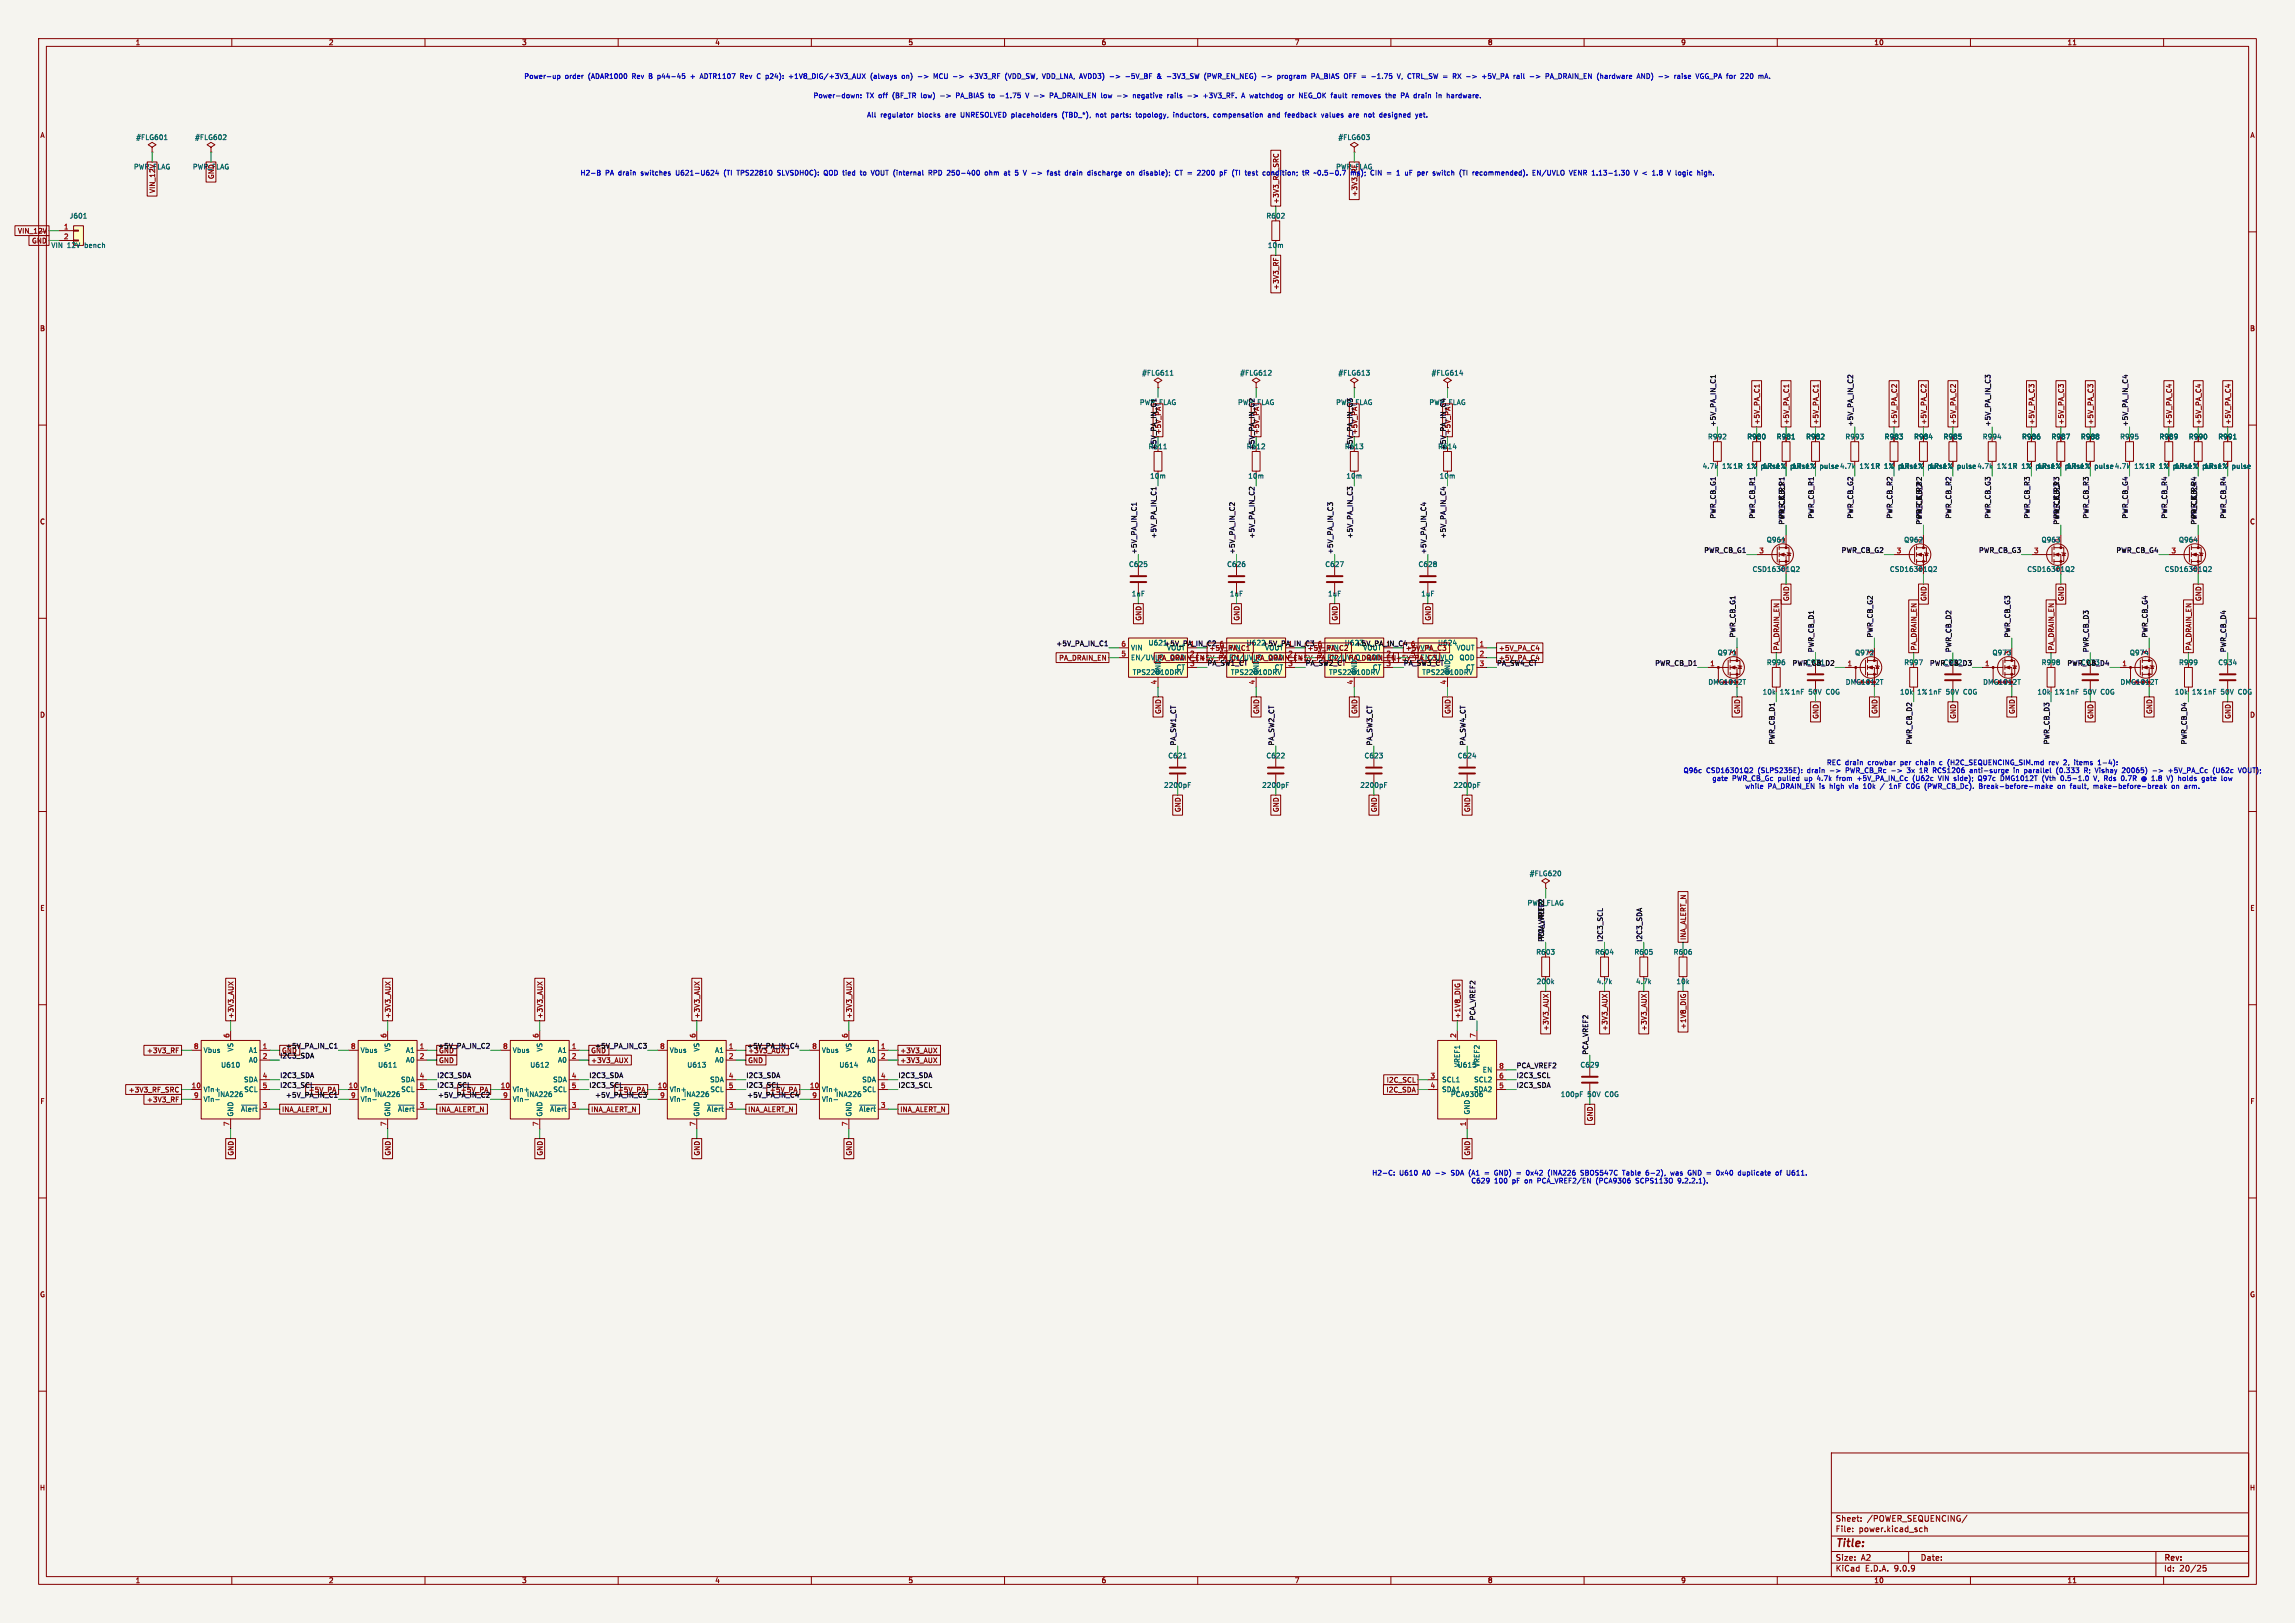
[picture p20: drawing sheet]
<svg xmlns="http://www.w3.org/2000/svg" width="594mm" height="420mm" viewBox="0 0 594 420" stroke-linecap="round" stroke-linejoin="round" font-family="sans-serif">
<defs><g id="words">
<text font-size="2.8" fill="#840000" x="475" y="400.9">Title:</text>
<g font-size="2.1" fill="#840000">
<text x="475" y="394">Sheet:</text>
<text x="483.2" y="394">/POWER_SEQUENCING/</text>
<text x="475" y="396.7">File:</text>
<text x="481.1" y="396.7">power.kicad_sch</text>
<text x="475" y="406.9">KiCad</text>
<text x="475" y="404.1">Size:</text>
<text x="481.7" y="404.1">A2</text>
<text x="482.7" y="406.9">E.D.A.</text>
<text x="490.3" y="406.9">9.0.9</text>
<text x="497" y="404.1">Date:</text>
<text x="560" y="404.3">Rev:</text>
<text x="560" y="406.9">Id:</text>
<text x="564.1" y="406.9">20/25</text>
</g>
<g font-size="1.8" fill="#840000">
<text x="35" y="11.9">1</text>
<text x="85" y="11.9">2</text>
<text x="135" y="11.9">3</text>
<text x="185" y="11.9">4</text>
<text x="235" y="11.9">5</text>
<text x="285" y="11.9">6</text>
<text x="335" y="11.9">7</text>
<text x="385" y="11.9">8</text>
<text x="435" y="11.9">9</text>
<text x="485" y="11.9">10</text>
<text x="535" y="11.9">11</text>
<text x="10.3" y="35.9">A</text>
<text x="582.3" y="35.9">A</text>
<text x="55.6" y="46.5" transform="rotate(-90 55.6 46.5)">GND</text>
<text x="40.3" y="50.1" transform="rotate(-90 40.3 50.1)">VIN_12V</text>
<text x="351.5" y="51" transform="rotate(-90 351.5 51)">+3V3_RF</text>
<text x="4.5" y="60.6">VIN_12V</text>
<text x="8.1" y="63.2">GND</text>
<text x="331.2" y="75.1" transform="rotate(-90 331.2 75.1)">+3V3_RF</text>
<text x="10.3" y="85.9">B</text>
<text x="582.3" y="85.9">B</text>
<text x="452.1" y="113.9">R980</text>
<text x="455.6" y="110" transform="rotate(-90 455.6 110)">+5V_PA_C1</text>
<text x="459.7" y="113.9">R981</text>
<text x="463.2" y="110" transform="rotate(-90 463.2 110)">+5V_PA_C1</text>
<text x="467.3" y="113.9">R982</text>
<text x="470.9" y="110" transform="rotate(-90 470.9 110)">+5V_PA_C1</text>
<text x="487.7" y="113.9">R983</text>
<text x="491.2" y="110" transform="rotate(-90 491.2 110)">+5V_PA_C2</text>
<text x="495.3" y="113.9">R984</text>
<text x="498.8" y="110" transform="rotate(-90 498.8 110)">+5V_PA_C2</text>
<text x="502.9" y="113.9">R985</text>
<text x="506.4" y="110" transform="rotate(-90 506.4 110)">+5V_PA_C2</text>
<text x="523.2" y="113.9">R986</text>
<text x="526.7" y="110" transform="rotate(-90 526.7 110)">+5V_PA_C3</text>
<text x="530.8" y="113.9">R987</text>
<text x="534.4" y="110" transform="rotate(-90 534.4 110)">+5V_PA_C3</text>
<text x="538.5" y="113.9">R988</text>
<text x="542" y="110" transform="rotate(-90 542 110)">+5V_PA_C3</text>
<text x="558.8" y="113.9">R989</text>
<text x="562.3" y="110" transform="rotate(-90 562.3 110)">+5V_PA_C4</text>
<text x="566.4" y="113.9">R990</text>
<text x="569.9" y="110" transform="rotate(-90 569.9 110)">+5V_PA_C4</text>
<text x="574" y="113.9">R991</text>
<text x="577.5" y="110" transform="rotate(-90 577.5 110)">+5V_PA_C4</text>
<text x="10.3" y="135.9">C</text>
<text x="582.3" y="135.9">C</text>
<text x="463.2" y="155.7" transform="rotate(-90 463.2 155.7)">GND</text>
<text x="498.8" y="155.7" transform="rotate(-90 498.8 155.7)">GND</text>
<text x="534.4" y="155.7" transform="rotate(-90 534.4 155.7)">GND</text>
<text x="569.9" y="155.7" transform="rotate(-90 569.9 155.7)">GND</text>
<text x="295.6" y="160.8" transform="rotate(-90 295.6 160.8)">GND</text>
<text x="321" y="160.8" transform="rotate(-90 321 160.8)">GND</text>
<text x="346.4" y="160.8" transform="rotate(-90 346.4 160.8)">GND</text>
<text x="370.5" y="160.8" transform="rotate(-90 370.5 160.8)">GND</text>
<text x="315.5" y="167.4">6</text>
<text x="340.9" y="167.4">6</text>
<text x="365.1" y="167.4">6</text>
<text x="372.1" y="167.2">U624</text>
<text x="274" y="171.1">PA_DRAIN_EN</text>
<text x="292.6" y="171">EN/UVLO</text>
<text x="299.4" y="171.1">PA_DRAIN_EN</text>
<text x="302.7" y="171">QOD</text>
<text x="307.9" y="172.5">3</text>
<text x="315.5" y="169.9">5</text>
<text x="318" y="168.5">VIN</text>
<text x="324.8" y="171.1">PA_DRAIN_EN</text>
<text x="328.1" y="171">QOD</text>
<text x="333.3" y="172.5">3</text>
<text x="340.9" y="169.9">5</text>
<text x="343.4" y="168.5">VIN</text>
<text x="353.5" y="171">QOD</text>
<text x="358.7" y="169.9">2</text>
<text x="358.7" y="172.5">3</text>
<text x="365.1" y="169.9">5</text>
<text x="367.5" y="168.5">VIN</text>
<text x="387.8" y="168.6">+5V_PA_C4</text>
<text x="460.7" y="168.4" transform="rotate(-90 460.7 168.4)">PA_DRAIN_EN</text>
<text x="496.3" y="168.4" transform="rotate(-90 496.3 168.4)">PA_DRAIN_EN</text>
<text x="531.8" y="168.4" transform="rotate(-90 531.8 168.4)">PA_DRAIN_EN</text>
<text x="567.4" y="168.4" transform="rotate(-90 567.4 168.4)">PA_DRAIN_EN</text>
<text x="351.4" y="174.8" transform="rotate(-90 351.4 174.8)">GND</text>
<text x="10.3" y="185.9">D</text>
<text x="300.7" y="184.9" transform="rotate(-90 300.7 184.9)">GND</text>
<text x="326.1" y="184.9" transform="rotate(-90 326.1 184.9)">GND</text>
<text x="351.5" y="184.9" transform="rotate(-90 351.5 184.9)">GND</text>
<text x="375.6" y="184.9" transform="rotate(-90 375.6 184.9)">GND</text>
<text x="450.5" y="184.9" transform="rotate(-90 450.5 184.9)">GND</text>
<text x="486.1" y="184.9" transform="rotate(-90 486.1 184.9)">GND</text>
<text x="521.7" y="184.9" transform="rotate(-90 521.7 184.9)">GND</text>
<text x="557.2" y="184.9" transform="rotate(-90 557.2 184.9)">GND</text>
<text x="582.3" y="185.9">D</text>
<text x="470.9" y="186.2" transform="rotate(-90 470.9 186.2)">GND</text>
<text x="506.4" y="186.2" transform="rotate(-90 506.4 186.2)">GND</text>
<text x="542" y="186.2" transform="rotate(-90 542 186.2)">GND</text>
<text x="577.5" y="186.2" transform="rotate(-90 577.5 186.2)">GND</text>
<text x="305.8" y="210.3" transform="rotate(-90 305.8 210.3)">GND</text>
<text x="331.2" y="210.3" transform="rotate(-90 331.2 210.3)">GND</text>
<text x="356.6" y="210.3" transform="rotate(-90 356.6 210.3)">GND</text>
<text x="380.7" y="210.3" transform="rotate(-90 380.7 210.3)">GND</text>
<text x="10.3" y="235.9">E</text>
<text x="582.3" y="235.9">E</text>
<text x="436.6" y="243.4" transform="rotate(-90 436.6 243.4)">INA_ALERT_N</text>
<text x="60.6" y="263.7" transform="rotate(-90 60.6 263.7)">+3V3_AUX</text>
<text x="101.3" y="263.7" transform="rotate(-90 101.3 263.7)">+3V3_AUX</text>
<text x="140.7" y="263.7" transform="rotate(-90 140.7 263.7)">+3V3_AUX</text>
<text x="181.3" y="263.7" transform="rotate(-90 181.3 263.7)">+3V3_AUX</text>
<text x="220.7" y="263.7" transform="rotate(-90 220.7 263.7)">+3V3_AUX</text>
<text x="378.1" y="263.7" transform="rotate(-90 378.1 263.7)">+1V8_DIG</text>
<text x="401" y="266.9" transform="rotate(-90 401 266.9)">+3V3_AUX</text>
<text x="416.2" y="266.9" transform="rotate(-90 416.2 266.9)">+3V3_AUX</text>
<text x="426.4" y="266.9" transform="rotate(-90 426.4 266.9)">+3V3_AUX</text>
<text x="436.6" y="266.4" transform="rotate(-90 436.6 266.4)">+1V8_DIG</text>
<text x="37.9" y="272.7">+3V3_RF</text>
<text x="113.5" y="275.3">GND</text>
<text x="152.9" y="275.3">+3V3_AUX</text>
<text x="193.5" y="275.3">GND</text>
<text x="232.9" y="272.7">+3V3_AUX</text>
<text x="232.9" y="275.3">+3V3_AUX</text>
<text x="358.8" y="280.4">I2C_SCL</text>
<text x="10.3" y="285.9">F</text>
<text x="33.2" y="282.9">+3V3_RF_SRC</text>
<text x="37.9" y="285.4">+3V3_RF</text>
<text x="72.9" y="288">INA_ALERT_N</text>
<text x="113.5" y="288">INA_ALERT_N</text>
<text x="152.9" y="288">INA_ALERT_N</text>
<text x="193.5" y="288">INA_ALERT_N</text>
<text x="232.9" y="288">INA_ALERT_N</text>
<text x="358.7" y="282.9">I2C_SDA</text>
<text x="582.3" y="285.9">F</text>
<text x="412.4" y="290.3" transform="rotate(-90 412.4 290.3)">GND</text>
<text x="60.6" y="299.2" transform="rotate(-90 60.6 299.2)">GND</text>
<text x="101.3" y="299.2" transform="rotate(-90 101.3 299.2)">GND</text>
<text x="140.7" y="299.2" transform="rotate(-90 140.7 299.2)">GND</text>
<text x="181.3" y="299.2" transform="rotate(-90 181.3 299.2)">GND</text>
<text x="220.7" y="299.2" transform="rotate(-90 220.7 299.2)">GND</text>
<text x="380.7" y="299.2" transform="rotate(-90 380.7 299.2)">GND</text>
<text x="10.3" y="335.9">G</text>
<text x="582.3" y="335.9">G</text>
<text x="10.2" y="385.9">H</text>
<text x="582.2" y="385.9">H</text>
<text x="35" y="409.9">1</text>
<text x="85" y="409.9">2</text>
<text x="135" y="409.9">3</text>
<text x="185" y="409.9">4</text>
<text x="235" y="409.9">5</text>
<text x="285" y="409.9">6</text>
<text x="335" y="409.9">7</text>
<text x="385" y="409.9">8</text>
<text x="435" y="409.9">9</text>
<text x="485" y="409.9">10</text>
<text x="535" y="409.9">11</text>
</g>
<g font-size="1.8" fill="#0000c2">
<text x="135.6" y="20.6">Power-up</text>
<text x="146.2" y="20.6">order</text>
<text x="152.4" y="20.6">(ADAR1000</text>
<text x="163.9" y="20.6">Rev</text>
<text x="168.4" y="20.6">B</text>
<text x="170.9" y="20.6">p44-45</text>
<text x="179.6" y="20.6">+</text>
<text x="182.4" y="20.6">ADTR1107</text>
<text x="193" y="20.6">Rev</text>
<text x="197.5" y="20.6">C p24):</text>
<text x="206.1" y="20.6">+1V8_DIG/+3V3_AUX</text>
<text x="227.5" y="20.6">(always</text>
<text x="235.8" y="20.6">on)</text>
<text x="244.4" y="20.6">MCU -&gt;</text>
<text x="253.9" y="20.6">+3V3_RF</text>
<text x="263.5" y="20.6">(VDD_SW, VDD_LNA, AVDD3)</text>
<text x="291.2" y="20.6">-&gt;</text>
<text x="295.5" y="20.6">-5V_BF</text>
<text x="303.8" y="20.6">&amp;</text>
<text x="306.6" y="20.6">-3V3_SW</text>
<text x="316.5" y="20.6">(PWR_EN_NEG)</text>
<text x="331.5" y="20.6">-&gt;</text>
<text x="335.8" y="20.6">program</text>
<text x="344.8" y="20.6">PA_BIAS</text>
<text x="353.5" y="20.6">OFF =</text>
<text x="360.9" y="20.6">-1.75</text>
<text x="367.9" y="20.6">V, CTRL_SW =</text>
<text x="382.8" y="20.6">RX -&gt;</text>
<text x="390.8" y="20.6">+5V_PA</text>
<text x="399.2" y="20.6">rail</text>
<text x="403.6" y="20.6">-&gt;</text>
<text x="407.9" y="20.6">PA_DRAIN_EN (hardware</text>
<text x="432" y="20.6">AND)</text>
<text x="437.7" y="20.6">-&gt;</text>
<text x="442" y="20.6">raise</text>
<text x="447.8" y="20.6">VGG_PA for</text>
<text x="210.4" y="25.6">Power-down:</text>
<text x="224.2" y="25.6">TX off</text>
<text x="231.3" y="25.6">(BF_TR</text>
<text x="238.9" y="25.6">low)</text>
<text x="244.1" y="25.6">-&gt;</text>
<text x="248.4" y="25.6">PA_BIAS</text>
<text x="257" y="25.6">to</text>
<text x="260.1" y="25.6">-1.75</text>
<text x="267.1" y="25.6">V -&gt;</text>
<text x="273.6" y="25.6">PA_DRAIN_EN low</text>
<text x="291.5" y="25.6">-&gt;</text>
<text x="295.8" y="25.6">negative</text>
<text x="304.9" y="25.6">rails</text>
<text x="314.6" y="25.6">+3V3_RF.</text>
<text x="324.8" y="25.6">A watchdog</text>
<text x="337.1" y="25.6">or</text>
<text x="340.2" y="25.6">NEG_OK fault</text>
<text x="354.3" y="25.6">removes</text>
<text x="363.2" y="25.6">the</text>
<text x="367.4" y="25.6">PA drain</text>
<text x="376.9" y="25.6">in</text>
<text x="379.8" y="25.6">hardware.</text>
<text x="224.3" y="30.6">All</text>
<text x="227.9" y="30.6">regulator</text>
<text x="237.7" y="30.6">blocks</text>
<text x="245" y="30.6">are</text>
<text x="249.2" y="30.6">UNRESOLVED placeholders</text>
<text x="275.8" y="30.6">(TBD_*),</text>
<text x="284.7" y="30.6">not</text>
<text x="288.9" y="30.6">parts:</text>
<text x="295.6" y="30.6">topology,</text>
<text x="305.4" y="30.6">inductors,</text>
<text x="316" y="30.6">compensation</text>
<text x="330.3" y="30.6">and</text>
<text x="334.9" y="30.6">feedback</text>
<text x="344.6" y="30.6">values</text>
<text x="351.8" y="30.6">are</text>
<text x="356" y="30.6">not</text>
<text x="360.2" y="30.6">designed</text>
<text x="369.8" y="30.6">yet.</text>
<text x="150.1" y="45.6">H2-B</text>
<text x="156.7" y="45.6">PA drain</text>
<text x="166.2" y="45.6">switches</text>
<text x="175.4" y="45.6">U621-U624</text>
<text x="188.1" y="45.6">(TI</text>
<text x="191.7" y="45.6">TPS22810</text>
<text x="202.3" y="45.6">SLVSDH0C):</text>
<text x="214.6" y="45.6">QOD tied</text>
<text x="224.4" y="45.6">to</text>
<text x="227.5" y="45.6">VOUT (internal</text>
<text x="242.7" y="45.6">RPD</text>
<text x="247.7" y="45.6">250-400</text>
<text x="257.7" y="45.6">ohm</text>
<text x="262.8" y="45.6">at</text>
<text x="268.3" y="45.6">V -&gt;</text>
<text x="274.8" y="45.6">fast</text>
<text x="279.6" y="45.6">drain</text>
<text x="285.6" y="45.6">discharge</text>
<text x="296" y="45.6">on</text>
<text x="299.5" y="45.6">disable);</text>
<text x="308.9" y="45.6">CT =</text>
<text x="315.1" y="45.6">2200</text>
<text x="321.1" y="45.6">pF</text>
<text x="324.5" y="45.6">(TI</text>
<text x="328.1" y="45.6">test</text>
<text x="332.8" y="45.6">condition;</text>
<text x="343.4" y="45.6">tR</text>
<text x="345.7" y="44">PWR_FLAG</text>
<text x="346.5" y="45.6">~0.5-0.7</text>
<text x="356.2" y="45.6">ms);</text>
<text x="361.6" y="45.6">CIN</text>
<text x="366" y="45.6">=</text>
<text x="368.7" y="45.6">1</text>
<text x="371.1" y="45.6">uF</text>
<text x="374.5" y="45.6">per</text>
<text x="378.7" y="45.6">switch</text>
<text x="385.8" y="45.6">(TI</text>
<text x="389.4" y="45.6">recommended).</text>
<text x="405.1" y="45.6">EN/UVLO</text>
<text x="414.9" y="45.6">VENR 1.13-1.30</text>
<text x="432.1" y="45.6">V &lt;</text>
<text x="437.1" y="45.6">1.8</text>
<text x="441.3" y="45.6">V logic</text>
<text x="331.2" y="52.9" transform="rotate(-90 331.2 52.9)">+3V3_RF_SRC</text>
<text x="435.6" y="200.3">Q96c</text>
<text x="441.6" y="200.3">CSD16301Q2</text>
<text x="443.1" y="202.3">gate</text>
<text x="448.4" y="202.3">PWR_CB_Gc pulled</text>
<text x="455.1" y="200.3">(SLPS235E):</text>
<text x="467.4" y="202.3">up</text>
<text x="468.1" y="200.3">drain</text>
<text x="470.9" y="202.3">4.7k</text>
<text x="472.7" y="198.2">REC drain</text>
<text x="474.1" y="200.3">-&gt;</text>
<text x="476.1" y="202.3">from</text>
<text x="478.4" y="200.3">PWR_CB_Rc</text>
<text x="481.6" y="202.3">+5V_PA_IN_Cc</text>
<text x="483.6" y="198.2">crowbar</text>
<text x="490.4" y="200.3">-&gt;</text>
<text x="492.2" y="198.2">per</text>
<text x="494.7" y="200.3">3x</text>
<text x="496.2" y="202.3">(U62c</text>
<text x="496.4" y="198.2">chain</text>
<text x="498.2" y="200.3">1R</text>
<text x="501.8" y="200.3">RCS1206</text>
<text x="502.7" y="198.2">c</text>
<text x="503.1" y="202.3">VIN</text>
<text x="505" y="198.2">(H2C_SEQUENCING_SIM.md</text>
<text x="507.2" y="202.3">side);</text>
<text x="511.6" y="200.3">anti-surge</text>
<text x="513.7" y="202.3">Q97c</text>
<text x="519.7" y="202.3">DMG1012T</text>
<text x="523.1" y="200.3">in</text>
<text x="526.1" y="200.3">parallel</text>
<text x="530.7" y="202.3">(Vth</text>
<text x="531.4" y="198.2">rev</text>
<text x="534.5" y="200.3">(0.333</text>
<text x="535.4" y="198.2">2,</text>
<text x="535.7" y="202.3">0.5-1.0</text>
<text x="538.4" y="198.2">items</text>
<text x="542" y="200.3">R;</text>
<text x="544.5" y="202.3">V, Rds</text>
<text x="544.7" y="198.2">1-4):</text>
<text x="545.1" y="200.3">Vishay</text>
<text x="552" y="202.3">0.7R</text>
<text x="552.2" y="200.3">20065)</text>
<text x="557.4" y="202.3">@ 1.8</text>
<text x="560.3" y="200.3">-&gt;</text>
<text x="564.4" y="202.3">V)</text>
<text x="564.6" y="200.3">+5V_PA_Cc</text>
<text x="567.5" y="202.3">holds</text>
<text x="573.9" y="202.3">gate</text>
<text x="576.3" y="200.3">(U62c</text>
<text x="583.1" y="200.3">VOUT);</text>
<text x="451.6" y="204.3">while</text>
<text x="457.6" y="204.3">PA_DRAIN_EN is</text>
<text x="473.9" y="204.3">high</text>
<text x="479.1" y="204.3">via</text>
<text x="483" y="204.3">10k</text>
<text x="490.1" y="204.3">1nF</text>
<text x="494.7" y="204.3">C0G</text>
<text x="499.7" y="204.3">(PWR_CB_Dc).</text>
<text x="514" y="204.3">Break-before-make</text>
<text x="534.5" y="204.3">on</text>
<text x="538" y="204.3">fault,</text>
<text x="544.2" y="204.3">make-before-break</text>
<text x="564.7" y="204.3">on</text>
<text x="568.1" y="204.3">arm.</text>
<text x="355" y="304.4">H2-C:</text>
<text x="362.2" y="304.4">U610</text>
<text x="368.3" y="304.4">A0</text>
<text x="376.1" y="304.4">SDA (A1</text>
<text x="387.9" y="304.4">GND)</text>
<text x="393.8" y="304.4">=</text>
<text x="396.5" y="304.4">0x42</text>
<text x="402.4" y="304.4">(INA226</text>
<text x="411" y="304.4">SBOS547C</text>
<text x="422.1" y="304.4">Table</text>
<text x="428.3" y="304.4">6-2),</text>
<text x="434.9" y="304.4">was</text>
<text x="439.6" y="304.4">GND =</text>
<text x="447.4" y="304.4">0x40</text>
<text x="453.2" y="304.4">duplicate</text>
<text x="463.2" y="304.4">of</text>
<text x="466.2" y="304.4">U611.</text>
<text x="380.7" y="306.4">C629</text>
<text x="386.8" y="306.4">100</text>
<text x="391.6" y="306.4">pF</text>
<text x="395" y="306.4">on</text>
<text x="398.4" y="306.4">PCA_VREF2/EN</text>
<text x="413.8" y="306.4">(PCA9306</text>
<text x="424.3" y="306.4">SCPS113O</text>
<text x="435.4" y="306.4">9.2.2.1).</text>
</g>
<g font-size="1.8" fill="#006464">
<text x="35.1" y="36.4">#FLG601</text>
<text x="50.4" y="36.4">#FLG602</text>
<text x="346.3" y="36.4">#FLG603</text>
<text x="34.6" y="44">PWR_FLAG</text>
<text x="49.8" y="44">PWR_FLAG</text>
<text x="17.9" y="56.7">J601</text>
<text x="327.6" y="56.7">R602</text>
<text x="13.2" y="64.4">VIN</text>
<text x="17.4" y="64.4">12V</text>
<text x="22" y="64.4">bench</text>
<text x="328" y="64.4">10m</text>
<text x="295.5" y="97.4">#FLG611</text>
<text x="320.9" y="97.4">#FLG612</text>
<text x="346.3" y="97.4">#FLG613</text>
<text x="370.4" y="97.4">#FLG614</text>
<text x="441.9" y="113.9">R992</text>
<text x="477.5" y="113.9">R993</text>
<text x="513.1" y="113.9">R994</text>
<text x="548.6" y="113.9">R995</text>
<text x="297.6" y="124.1">10m</text>
<text x="323" y="124.1">10m</text>
<text x="348.4" y="124.1">10m</text>
<text x="372.5" y="124.1">10m</text>
<text x="440.6" y="121.5">4.7k</text>
<text x="445.8" y="121.5">1%1R</text>
<text x="448.5" y="121.5">1R</text>
<text x="452.1" y="121.5">1%</text>
<text x="456" y="121.5">pulse1%</text>
<text x="456.1" y="121.5">1R</text>
<text x="463.6" y="121.5">pulse1%</text>
<text x="463.7" y="121.5">1R</text>
<text x="471.2" y="121.5">pulse 4.7k</text>
<text x="471.2" y="121.5">pulse</text>
<text x="481.3" y="121.5">1%1R</text>
<text x="484" y="121.5">1R</text>
<text x="487.7" y="121.5">1%</text>
<text x="491.5" y="121.5">pulse1%</text>
<text x="491.7" y="121.5">1R</text>
<text x="499.1" y="121.5">pulse1%</text>
<text x="499.3" y="121.5">1R</text>
<text x="506.8" y="121.5">pulse 4.7k</text>
<text x="506.8" y="121.5">pulse</text>
<text x="516.9" y="121.5">1%1R</text>
<text x="519.6" y="121.5">1R</text>
<text x="523.3" y="121.5">1%</text>
<text x="527.1" y="121.5">pulse1%</text>
<text x="527.2" y="121.5">1R</text>
<text x="534.7" y="121.5">pulse1%</text>
<text x="534.8" y="121.5">1R</text>
<text x="542.3" y="121.5">pulse 4.7k</text>
<text x="542.3" y="121.5">pulse</text>
<text x="552.5" y="121.5">1%1R</text>
<text x="555.2" y="121.5">1R</text>
<text x="558.8" y="121.5">1%</text>
<text x="562.6" y="121.5">pulse1%</text>
<text x="562.8" y="121.5">1R</text>
<text x="570.3" y="121.5">pulse1%</text>
<text x="570.4" y="121.5">1R</text>
<text x="577.9" y="121.5">pulse</text>
<text x="457.2" y="140.6">Q961</text>
<text x="462" y="140.4" transform="rotate(-90 462 140.4)">1</text>
<text x="492.7" y="140.6">Q962</text>
<text x="497.6" y="140.4" transform="rotate(-90 497.6 140.4)">1</text>
<text x="528.3" y="140.6">Q963</text>
<text x="533.1" y="140.4" transform="rotate(-90 533.1 140.4)">1</text>
<text x="563.8" y="140.6">Q964</text>
<text x="568.7" y="140.4" transform="rotate(-90 568.7 140.4)">1</text>
<text x="292.1" y="146.9">C625</text>
<text x="317.5" y="146.9">C626</text>
<text x="342.9" y="146.9">C627</text>
<text x="367" y="146.9">C628</text>
<text x="453.5" y="148.2">CSD16301Q2</text>
<text x="462" y="148" transform="rotate(-90 462 148)">4</text>
<text x="489" y="148.2">CSD16301Q2</text>
<text x="497.6" y="148" transform="rotate(-90 497.6 148)">4</text>
<text x="524.6" y="148.2">CSD16301Q2</text>
<text x="533.1" y="148" transform="rotate(-90 533.1 148)">4</text>
<text x="560.1" y="148.2">CSD16301Q2</text>
<text x="568.7" y="148" transform="rotate(-90 568.7 148)">4</text>
<text x="292.8" y="154.5">1uF</text>
<text x="318.2" y="154.5">1uF</text>
<text x="343.6" y="154.5">1uF</text>
<text x="367.7" y="154.5">1uF</text>
<text x="292.6" y="168.5">VIN</text>
<text x="304.4" y="173.6">CT</text>
<text x="329.8" y="173.6">CT</text>
<text x="355.2" y="173.6">CT</text>
<text x="376.8" y="168.5">VOUT</text>
<text x="377.6" y="171">QOD</text>
<text x="379.3" y="173.6">CT</text>
<text x="444.5" y="169.8">Q971</text>
<text x="449.3" y="169.6" transform="rotate(-90 449.3 169.6)">3</text>
<text x="457.2" y="172.3">R996</text>
<text x="480" y="169.8">Q972</text>
<text x="484.9" y="169.6" transform="rotate(-90 484.9 169.6)">3</text>
<text x="492.7" y="172.3">R997</text>
<text x="515.6" y="169.8">Q973</text>
<text x="520.4" y="169.6" transform="rotate(-90 520.4 169.6)">3</text>
<text x="528.3" y="172.3">R998</text>
<text x="551.1" y="169.8">Q974</text>
<text x="556" y="169.6" transform="rotate(-90 556 169.6)">3</text>
<text x="563.9" y="172.3">R999</text>
<text x="574" y="172.3">C934</text>
<text x="293.1" y="174.9">TPS22810DRV</text>
<text x="300.6" y="174.8" transform="rotate(-90 300.6 174.8)">GND</text>
<text x="318.5" y="174.9">TPS22810DRV</text>
<text x="326" y="174.8" transform="rotate(-90 326 174.8)">GND</text>
<text x="343.9" y="174.9">TPS22810DRV</text>
<text x="368" y="174.9">TPS22810DRV</text>
<text x="375.5" y="174.8" transform="rotate(-90 375.5 174.8)">GND</text>
<text x="442" y="177.4">DMG1012T</text>
<text x="449.3" y="177.2" transform="rotate(-90 449.3 177.2)">2</text>
<text x="456.1" y="179.9">10k</text>
<text x="460.7" y="179.9">1%1nF</text>
<text x="468.1" y="179.9">50V</text>
<text x="472.8" y="179.9">C0G</text>
<text x="477.6" y="177.4">DMG1012T</text>
<text x="484.9" y="177.2" transform="rotate(-90 484.9 177.2)">2</text>
<text x="491.7" y="179.9">10k</text>
<text x="496.3" y="179.9">1%1nF</text>
<text x="503.7" y="179.9">50V</text>
<text x="508.3" y="179.9">C0G</text>
<text x="513.2" y="177.4">DMG1012T</text>
<text x="520.4" y="177.2" transform="rotate(-90 520.4 177.2)">2</text>
<text x="527.2" y="179.9">10k</text>
<text x="531.8" y="179.9">1%1nF</text>
<text x="539.2" y="179.9">50V</text>
<text x="543.9" y="179.9">C0G</text>
<text x="548.7" y="177.4">DMG1012T</text>
<text x="556" y="177.2" transform="rotate(-90 556 177.2)">2</text>
<text x="562.8" y="179.9">10k</text>
<text x="567.4" y="179.9">1%1nF</text>
<text x="574.8" y="179.9">50V</text>
<text x="579.5" y="179.9">C0G</text>
<text x="302.2" y="196.4">C621</text>
<text x="327.6" y="196.4">C622</text>
<text x="353" y="196.4">C623</text>
<text x="377.2" y="196.4">C624</text>
<text x="301.2" y="204.1">2200pF</text>
<text x="326.6" y="204.1">2200pF</text>
<text x="352" y="204.1">2200pF</text>
<text x="376.1" y="204.1">2200pF</text>
<text x="395.8" y="226.9">#FLG620</text>
<text x="397.5" y="247.2">R603</text>
<text x="412.7" y="247.2">R604</text>
<text x="422.9" y="247.2">R605</text>
<text x="433.1" y="247.2">R606</text>
<text x="397.6" y="254.9">200k</text>
<text x="413.2" y="254.9">4.7k</text>
<text x="423.3" y="254.9">4.7k</text>
<text x="433.8" y="254.9">10k</text>
<text x="52.6" y="272.6">Vbus</text>
<text x="60.6" y="272.2" transform="rotate(-90 60.6 272.2)">VS</text>
<text x="64.3" y="272.6">A1</text>
<text x="64.3" y="275.2">A0</text>
<text x="93.2" y="272.6">Vbus</text>
<text x="101.2" y="272.2" transform="rotate(-90 101.2 272.2)">VS</text>
<text x="104.9" y="272.6">A1</text>
<text x="104.9" y="275.2">A0</text>
<text x="132.6" y="272.6">Vbus</text>
<text x="140.6" y="272.2" transform="rotate(-90 140.6 272.2)">VS</text>
<text x="144.3" y="272.6">A1</text>
<text x="144.3" y="275.2">A0</text>
<text x="173.2" y="272.6">Vbus</text>
<text x="181.2" y="272.2" transform="rotate(-90 181.2 272.2)">VS</text>
<text x="185" y="272.6">A1</text>
<text x="185" y="275.2">A0</text>
<text x="212.6" y="272.6">Vbus</text>
<text x="220.6" y="272.2" transform="rotate(-90 220.6 272.2)">VS</text>
<text x="224.3" y="272.6">A1</text>
<text x="224.3" y="275.2">A0</text>
<text x="57.1" y="276.5">U610</text>
<text x="63" y="280.3">SDA</text>
<text x="97.7" y="276.5">U611</text>
<text x="103.7" y="280.3">SDA</text>
<text x="137.1" y="276.5">U612</text>
<text x="143" y="280.3">SDA</text>
<text x="177.8" y="276.5">U613</text>
<text x="183.7" y="280.3">SDA</text>
<text x="217.1" y="276.5">U614</text>
<text x="223.1" y="280.3">SDA</text>
<text x="373.1" y="280.3">SCL1</text>
<text x="377.1" y="276.5">U615</text>
<text x="378.1" y="276.3" transform="rotate(-90 378.1 276.3)">VREF1</text>
<text x="381.4" y="280.3">SCL2</text>
<text x="383.1" y="276.3" transform="rotate(-90 383.1 276.3)">VREF2</text>
<text x="383.7" y="277.7">EN</text>
<text x="408.9" y="276.5">C629</text>
<text x="52.6" y="282.8">Vin+</text>
<text x="52.6" y="285.3">Vin-</text>
<text x="56.3" y="284.1">INA226</text>
<text x="62.2" y="287.9">~{Alert}</text>
<text x="63.1" y="282.8">SCL</text>
<text x="93.2" y="282.8">Vin+</text>
<text x="93.2" y="285.3">Vin-</text>
<text x="96.9" y="284.1">INA226</text>
<text x="102.9" y="287.9">~{Alert}</text>
<text x="103.7" y="282.8">SCL</text>
<text x="132.6" y="282.8">Vin+</text>
<text x="132.6" y="285.3">Vin-</text>
<text x="136.3" y="284.1">INA226</text>
<text x="142.3" y="287.9">~{Alert}</text>
<text x="143.1" y="282.8">SCL</text>
<text x="173.2" y="282.8">Vin+</text>
<text x="173.2" y="285.3">Vin-</text>
<text x="176.9" y="284.1">INA226</text>
<text x="182.9" y="287.9">~{Alert}</text>
<text x="183.7" y="282.8">SCL</text>
<text x="212.6" y="282.8">Vin+</text>
<text x="212.6" y="285.3">Vin-</text>
<text x="216.3" y="284.1">INA226</text>
<text x="222.3" y="287.9">~{Alert}</text>
<text x="223.1" y="282.8">SCL</text>
<text x="373.1" y="282.8">SDA1</text>
<text x="375.4" y="284.1">PCA9306</text>
<text x="381.4" y="282.8">SDA2</text>
<text x="403.8" y="284.1">100pF</text>
<text x="410.9" y="284.1">50V</text>
<text x="415.6" y="284.1">C0G</text>
<text x="60.6" y="289.1" transform="rotate(-90 60.6 289.1)">GND</text>
<text x="101.2" y="289.1" transform="rotate(-90 101.2 289.1)">GND</text>
<text x="140.6" y="289.1" transform="rotate(-90 140.6 289.1)">GND</text>
<text x="181.2" y="289.1" transform="rotate(-90 181.2 289.1)">GND</text>
<text x="220.6" y="289.1" transform="rotate(-90 220.6 289.1)">GND</text>
<text x="380.6" y="288.5" transform="rotate(-90 380.6 288.5)">GND</text>
</g>
<g font-size="1.8" fill="#a90000">
<text x="16.4" y="59.4">1</text>
<text x="16.4" y="62">2</text>
<text x="455.2" y="143.3">3</text>
<text x="490.8" y="143.3">3</text>
<text x="526.3" y="143.3">3</text>
<text x="561.9" y="143.3">3</text>
<text x="290.1" y="167.4">6</text>
<text x="382.8" y="167.4">1</text>
<text x="290.1" y="169.9">5</text>
<text x="307.9" y="169.9">2</text>
<text x="333.3" y="169.9">2</text>
<text x="382.8" y="169.9">2</text>
<text x="382.8" y="172.5">3</text>
<text x="442.5" y="172.5">1</text>
<text x="478.1" y="172.5">1</text>
<text x="513.6" y="172.5">1</text>
<text x="549.2" y="172.5">1</text>
<text x="299.5" y="177.2" transform="rotate(-90 299.5 177.2)">4</text>
<text x="324.9" y="177.2" transform="rotate(-90 324.9 177.2)">4</text>
<text x="350.3" y="177.2" transform="rotate(-90 350.3 177.2)">4</text>
<text x="374.4" y="177.2" transform="rotate(-90 374.4 177.2)">4</text>
<text x="59.4" y="268.7" transform="rotate(-90 59.4 268.7)">6</text>
<text x="100.1" y="268.7" transform="rotate(-90 100.1 268.7)">6</text>
<text x="139.4" y="268.7" transform="rotate(-90 139.4 268.7)">6</text>
<text x="180.1" y="268.7" transform="rotate(-90 180.1 268.7)">6</text>
<text x="219.5" y="268.7" transform="rotate(-90 219.5 268.7)">6</text>
<text x="376.9" y="268.7" transform="rotate(-90 376.9 268.7)">2</text>
<text x="382" y="268.7" transform="rotate(-90 382 268.7)">7</text>
<text x="50.1" y="271.5">8</text>
<text x="67.9" y="271.5">1</text>
<text x="67.9" y="274.1">2</text>
<text x="90.7" y="271.5">8</text>
<text x="108.5" y="271.5">1</text>
<text x="108.5" y="274.1">2</text>
<text x="130.1" y="271.5">8</text>
<text x="147.9" y="271.5">1</text>
<text x="147.9" y="274.1">2</text>
<text x="170.7" y="271.5">8</text>
<text x="188.5" y="271.5">1</text>
<text x="188.5" y="274.1">2</text>
<text x="210.1" y="271.5">8</text>
<text x="227.9" y="271.5">1</text>
<text x="227.9" y="274.1">2</text>
<text x="49.5" y="281.7">10</text>
<text x="67.9" y="279.1">4</text>
<text x="67.9" y="281.7">5</text>
<text x="90.1" y="281.7">10</text>
<text x="108.5" y="279.1">4</text>
<text x="108.5" y="281.7">5</text>
<text x="129.5" y="281.7">10</text>
<text x="147.9" y="279.1">4</text>
<text x="147.9" y="281.7">5</text>
<text x="170.1" y="281.7">10</text>
<text x="188.5" y="279.1">4</text>
<text x="188.5" y="281.7">5</text>
<text x="209.5" y="281.7">10</text>
<text x="227.9" y="279.1">4</text>
<text x="227.9" y="281.7">5</text>
<text x="370.1" y="279.1">3</text>
<text x="370.1" y="281.7">4</text>
<text x="387.9" y="276.6">8</text>
<text x="387.9" y="279.1">6</text>
<text x="387.9" y="281.7">5</text>
<text x="50.1" y="284.2">9</text>
<text x="67.9" y="286.8">3</text>
<text x="90.7" y="284.2">9</text>
<text x="108.5" y="286.8">3</text>
<text x="130.1" y="284.2">9</text>
<text x="147.9" y="286.8">3</text>
<text x="170.7" y="284.2">9</text>
<text x="188.5" y="286.8">3</text>
<text x="210.1" y="284.2">9</text>
<text x="227.9" y="286.8">3</text>
<text x="59.4" y="291.5" transform="rotate(-90 59.4 291.5)">7</text>
<text x="100.1" y="291.5" transform="rotate(-90 100.1 291.5)">7</text>
<text x="139.4" y="291.5" transform="rotate(-90 139.4 291.5)">7</text>
<text x="180.1" y="291.5" transform="rotate(-90 180.1 291.5)">7</text>
<text x="219.5" y="291.5" transform="rotate(-90 219.5 291.5)">7</text>
<text x="379.5" y="291.5" transform="rotate(-90 379.5 291.5)">1</text>
</g>
<g font-size="1.8" fill="#0f0f0f">
<text x="294.9" y="105">PWR_FLAG</text>
<text x="320.3" y="105">PWR_FLAG</text>
<text x="345.7" y="105">PWR_FLAG</text>
<text x="369.8" y="105">PWR_FLAG</text>
<text x="300.7" y="112.6" transform="rotate(-90 300.7 112.6)">+5V_PA</text>
<text x="326.1" y="112.6" transform="rotate(-90 326.1 112.6)">+5V_PA</text>
<text x="351.5" y="112.6" transform="rotate(-90 351.5 112.6)">+5V_PA</text>
<text x="375.6" y="112.6" transform="rotate(-90 375.6 112.6)">+5V_PA</text>
<text x="444.2" y="110.5" transform="rotate(-90 444.2 110.5)">+5V_PA_IN_C1</text>
<text x="479.7" y="110.5" transform="rotate(-90 479.7 110.5)">+5V_PA_IN_C2</text>
<text x="515.3" y="110.5" transform="rotate(-90 515.3 110.5)">+5V_PA_IN_C3</text>
<text x="550.8" y="110.5" transform="rotate(-90 550.8 110.5)">+5V_PA_IN_C4</text>
<text x="297.2" y="116.4">R611</text>
<text x="322.6" y="116.4">R612</text>
<text x="348" y="116.4">R613</text>
<text x="372.1" y="116.4">R614</text>
<text x="444.2" y="134.3" transform="rotate(-90 444.2 134.3)">PWR_CB_G1</text>
<text x="454.3" y="134.3" transform="rotate(-90 454.3 134.3)">PWR_CB_R1</text>
<text x="461.9" y="134.3" transform="rotate(-90 461.9 134.3)">PWR_CB_R1</text>
<text x="469.6" y="134.3" transform="rotate(-90 469.6 134.3)">PWR_CB_R1</text>
<text x="479.7" y="134.3" transform="rotate(-90 479.7 134.3)">PWR_CB_G2</text>
<text x="489.9" y="134.3" transform="rotate(-90 489.9 134.3)">PWR_CB_R2</text>
<text x="497.5" y="135.9" transform="rotate(-90 497.5 135.9)">PWR_CB_R2</text>
<text x="505.1" y="134.3" transform="rotate(-90 505.1 134.3)">PWR_CB_R2</text>
<text x="515.3" y="134.3" transform="rotate(-90 515.3 134.3)">PWR_CB_G3</text>
<text x="525.4" y="134.3" transform="rotate(-90 525.4 134.3)">PWR_CB_R3</text>
<text x="533.1" y="134.3" transform="rotate(-90 533.1 134.3)">PWR_CB_R3</text>
<text x="540.7" y="134.3" transform="rotate(-90 540.7 134.3)">PWR_CB_R3</text>
<text x="550.8" y="134.3" transform="rotate(-90 550.8 134.3)">PWR_CB_G4</text>
<text x="561" y="134.3" transform="rotate(-90 561 134.3)">PWR_CB_R4</text>
<text x="568.6" y="135.9" transform="rotate(-90 568.6 135.9)">PWR_CB_R4</text>
<text x="576.2" y="134.3" transform="rotate(-90 576.2 134.3)">PWR_CB_R4</text>
<text x="294.3" y="143.5" transform="rotate(-90 294.3 143.5)">+5V_PA_IN_C1</text>
<text x="299.4" y="139.5" transform="rotate(-90 299.4 139.5)">+5V_PA_IN_C1</text>
<text x="319.7" y="143.5" transform="rotate(-90 319.7 143.5)">+5V_PA_IN_C2</text>
<text x="324.8" y="139.5" transform="rotate(-90 324.8 139.5)">+5V_PA_IN_C2</text>
<text x="345.1" y="143.5" transform="rotate(-90 345.1 143.5)">+5V_PA_IN_C3</text>
<text x="350.2" y="139.5" transform="rotate(-90 350.2 139.5)">+5V_PA_IN_C3</text>
<text x="369.2" y="143.5" transform="rotate(-90 369.2 143.5)">+5V_PA_IN_C4</text>
<text x="374.3" y="139.5" transform="rotate(-90 374.3 139.5)">+5V_PA_IN_C4</text>
<text x="441" y="143.2">PWR_CB_G1</text>
<text x="476.5" y="143.2">PWR_CB_G2</text>
<text x="512.1" y="143.2">PWR_CB_G3</text>
<text x="547.7" y="143.2">PWR_CB_G4</text>
<text x="273.3" y="167.3">+5V_PA_IN_C1</text>
<text x="307.9" y="167.4">1</text>
<text x="333.3" y="167.4">1</text>
<text x="347.9" y="167.2">U623</text>
<text x="358.7" y="167.4">1</text>
<text x="449.2" y="165.1" transform="rotate(-90 449.2 165.1)">PWR_CB_G1</text>
<text x="484.8" y="165.1" transform="rotate(-90 484.8 165.1)">PWR_CB_G2</text>
<text x="520.4" y="165.1" transform="rotate(-90 520.4 165.1)">PWR_CB_G3</text>
<text x="555.9" y="165.1" transform="rotate(-90 555.9 165.1)">PWR_CB_G4</text>
<text x="301.9" y="168.5">VOUT</text>
<text x="312.4" y="172.4">PA_SW1_CT</text>
<text x="312.9" y="168.6">+5V_PA_C1</text>
<text x="318" y="171">EN/UVLO</text>
<text x="327.3" y="168.5">VOUT</text>
<text x="337.8" y="172.4">PA_SW2_CT</text>
<text x="338.3" y="168.6">+5V_PA_C2</text>
<text x="343.4" y="171">EN/UVLO</text>
<text x="352.7" y="168.5">VOUT</text>
<text x="363.2" y="172.4">PA_SW3_CT</text>
<text x="363.7" y="168.6">+5V_PA_C3</text>
<text x="367.5" y="171">EN/UVLO</text>
<text x="387.3" y="172.4">PA_SW4_CT</text>
<text x="387.8" y="171.1">+5V_PA_C4</text>
<text x="428.3" y="172.4">PWR_CB_D1</text>
<text x="463.8" y="172.4">PWR_CB_D2</text>
<text x="467.3" y="172.3">C931</text>
<text x="469.6" y="168.9" transform="rotate(-90 469.6 168.9)">PWR_CB_D1</text>
<text x="499.4" y="172.4">PWR_CB_D3</text>
<text x="502.9" y="172.3">C932</text>
<text x="505.1" y="168.9" transform="rotate(-90 505.1 168.9)">PWR_CB_D2</text>
<text x="535" y="172.4">PWR_CB_D4</text>
<text x="538.5" y="172.3">C933</text>
<text x="540.7" y="168.9" transform="rotate(-90 540.7 168.9)">PWR_CB_D3</text>
<text x="576.2" y="168.9" transform="rotate(-90 576.2 168.9)">PWR_CB_D4</text>
<text x="304.5" y="193" transform="rotate(-90 304.5 193)">PA_SW1_CT</text>
<text x="329.9" y="193" transform="rotate(-90 329.9 193)">PA_SW2_CT</text>
<text x="355.3" y="193" transform="rotate(-90 355.3 193)">PA_SW3_CT</text>
<text x="379.4" y="193" transform="rotate(-90 379.4 193)">PA_SW4_CT</text>
<text x="459.4" y="192.8" transform="rotate(-90 459.4 192.8)">PWR_CB_D1</text>
<text x="495" y="192.8" transform="rotate(-90 495 192.8)">PWR_CB_D2</text>
<text x="530.5" y="192.8" transform="rotate(-90 530.5 192.8)">PWR_CB_D3</text>
<text x="566.1" y="192.8" transform="rotate(-90 566.1 192.8)">PWR_CB_D4</text>
<text x="395.2" y="234.5">PWR_FLAG</text>
<text x="399.7" y="243" transform="rotate(-90 399.7 243)">PCA_VREF2</text>
<text x="414.9" y="243.8" transform="rotate(-90 414.9 243.8)">I2C3_SCL</text>
<text x="425.1" y="243.8" transform="rotate(-90 425.1 243.8)">I2C3_SDA</text>
<text x="381.9" y="264.2" transform="rotate(-90 381.9 264.2)">PCA_VREF2</text>
<text x="72.4" y="274">I2C3_SDA</text>
<text x="72.9" y="272.7">GND</text>
<text x="73.9" y="271.4">+5V_PA_IN_C1</text>
<text x="113.3" y="271.4">+5V_PA_IN_C2</text>
<text x="113.5" y="272.7">GND</text>
<text x="152.9" y="272.7">GND</text>
<text x="153.9" y="271.4">+5V_PA_IN_C3</text>
<text x="193.3" y="271.4">+5V_PA_IN_C4</text>
<text x="193.5" y="272.7">+3V3_AUX</text>
<text x="411.1" y="273.1" transform="rotate(-90 411.1 273.1)">PCA_VREF2</text>
<text x="72.4" y="279.1">I2C3_SDA</text>
<text x="72.4" y="281.6">I2C3_SCL</text>
<text x="113" y="281.6">I2C3_SCL</text>
<text x="113" y="279.1">I2C3_SDA</text>
<text x="152.4" y="279.1">I2C3_SDA</text>
<text x="152.4" y="281.6">I2C3_SCL</text>
<text x="193" y="279.1">I2C3_SDA</text>
<text x="193" y="281.6">I2C3_SCL</text>
<text x="232.4" y="281.6">I2C3_SCL</text>
<text x="232.4" y="279.1">I2C3_SDA</text>
<text x="392.4" y="276.5">PCA_VREF2</text>
<text x="392.4" y="281.6">I2C3_SDA</text>
<text x="392.4" y="279.1">I2C3_SCL</text>
<text x="73.9" y="284.1">+5V_PA_IN_C1</text>
<text x="79.8" y="282.9">+5V_PA</text>
<text x="113.3" y="284.1">+5V_PA_IN_C2</text>
<text x="119.1" y="282.9">+5V_PA</text>
<text x="153.9" y="284.1">+5V_PA_IN_C3</text>
<text x="159.8" y="282.9">+5V_PA</text>
<text x="193.3" y="284.1">+5V_PA_IN_C4</text>
<text x="199.1" y="282.9">+5V_PA</text>
</g>
<g font-size="1.8" fill="#009600">
<text x="299.4" y="116.6" transform="rotate(-90 299.4 116.6)">+5V_PA_IN_C1</text>
<text x="324.8" y="116.6" transform="rotate(-90 324.8 116.6)">+5V_PA_IN_C2</text>
<text x="350.2" y="116.6" transform="rotate(-90 350.2 116.6)">+5V_PA_IN_C3</text>
<text x="374.3" y="116.6" transform="rotate(-90 374.3 116.6)">+5V_PA_IN_C4</text>
<text x="297.1" y="167.2">U621+5V_PA_IN_C2</text>
<text x="322.5" y="167.2">U622+5V_PA_IN_C3</text>
<text x="350.7" y="167.3">+5V_PA_IN_C4</text>
<text x="310.4" y="171.1">+5V_PA_C1</text>
<text x="335.8" y="171.1">+5V_PA_C2</text>
<text x="348.9" y="171.1">PA_DRAIN_EN+5V_PA_C3</text>
</g>
</g></defs>
<path d="M0 0h594v420h-594z" fill="#f5f4ef" stroke="#f5f4ef" stroke-width=".26"/>
<g fill="none" stroke="#840000" stroke-width=".26">
<path d="M10 10h574v400h-574zM12 12h570v396h-570zM60 10v2M110 10v2M160 10v2M210 10v2M260 10v2M310 10v2M360 10v2M410 10v2M460 10v2M510 10v2"/>
<path d="M536.6 11.6h.7M560 10v2M582 60h2M10 110h2M443.5 114.3h2v5.1h-2zM444.5 119.4v1.3M453.6 114.3h2.1v5.1h-2.1zM454.7 119.4v1.3M550.2 114.3h2v5.1h-2zM551.2 119.4v1.3M582 110h2M10 160h2"/>
<path d="M582 160h2M10 210h2M582 210h2M10 260h2M582 260h2M10 310h2M582 310h2M10 360h2M474 376h108v32h-108zM582 360h2M474 397.5h108M474 391.5h108"/>
<path d="M479.5 396.2v.2M479.5 395.4v.2M481.7 393.5v.2M481.7 392.7v.2M497.1 395.4h.4M497.5 396.3l-.4 .1M498.2 395.5l.5-.1 .1 1M498.2 394.9v1.5M509.1 392.1l-1.3 1.9M60 408v2M110 408v2M160 408v2"/>
<path d="M210 408v2M260 408v2M310 408v2M360 408v2M410 408v2M460 408v2M474 404.5h108M474 401.5h108M494 401.5v3M510 408v2M536.6 409.6h.7M558 401.5v6.5"/>
<path d="M560 408v2M571 405.1h-.8v.7l.7-.1 .1 .7-.3 .2-.5-.2"/>
</g>
<path d="M212.1 269.2h15.2v20.4h-15.2z" fill="#ffffc2"/>
<g fill="none" stroke="#840000" stroke-width=".26">
<path d="M469.9 171.5v2.7M469.9 176.3v2.8M477.5 172.7h5.4M480.3 172.7v3.8h4.8M482.9 170.8v3.8M483.4 170.9h2.5v3.6h-2.5M483.4 172.7h1.7v5.1M483.4 170.4v1.1M483.4 172.2v1M483.4 174v1M485.1 167.6v3.3M485.4 172.2l1 .3"/>
<path d="M485.9 172.3l.4 .7h-.8zM494.3 172.7h2v5.1h-2zM495.3 177.8v1.3M505.5 171.5v2.7M505.5 176.3v2.8M513.1 172.7h5.3M515.9 172.7v3.8h4.8M518.4 170.8v3.8M518.9 170.9h2.6v3.6h-2.6M518.9 172.7h1.8v5.1M518.9 170.4v1.1M518.9 172.2v1"/>
<path d="M518.9 174v1M520.7 167.6v3.3M521 172.2l1 .3M521.5 172.3l.3 .7h-.7zM541 171.5v2.7M541 176.3v2.8M548.6 172.7h5.4M551.4 172.7v3.8h4.9M554 170.8v3.8M554.5 170.9h2.5v3.6h-2.5M554.5 172.7h1.8v5.1M554.5 170.4v1.1"/>
<path d="M554.5 172.2v1M554.5 174v1M556.3 167.6v3.3M556.5 172.2l1 .3M557 172.3l.4 .7h-.8zM565.4 172.7h2v5.1h-2zM566.4 177.8v1.3M399 247.7h2.1v5h-2.1zM400 252.7v1.3M209.5 271.8h2.6M212.1 269.2h15.2v20.4h-15.2zM219.7 266.7v2.5"/>
<path d="M227.3 271.8h2.6M227.3 274.3h2.6M227.3 279.4h2.6M209.5 281.9h2.6M209.5 284.5h2.6M219.7 289.6v2.5M227.3 281.9h2.6M227.3 287h2.6"/>
<circle cx="484.3" cy="172.7" r="2.79"/>
<circle cx="519.8" cy="172.7" r="2.79"/>
<circle cx="555.4" cy="172.7" r="2.79"/>
</g>
<path d="M486.7 175.8h.7M496.7 170.8h.9l-.6 1.2M522.2 175.8h.7M557.8 175.8h.7M401.8 254.1l.3 .5M402.1 253.7l-.4 .5M221.2 275.7h.8M215.8 282h1M222.5 286h4.1M222.8 283.2l-.1 .5" fill="none" stroke="#006464" stroke-width=".26"/>
<path d="M467.9 174.5h4M467.9 176h4M503.4 174.5h4.1M503.4 176h4.1M539 174.5h4.1M539 176h4.1" fill="none" stroke="#840000" stroke-width=".51"/>
<g fill="#840000" stroke="#840000" stroke-width=".26">
<path d="M554.7 172.7l1.1-.4v.8z"/>
<path d="M483.6 172.7l1-.4v.8z"/>
<path d="M519.2 172.7l1-.4v.8z"/>
<circle cx="551.4" cy="172.7" r=".25"/>
<circle cx="556.3" cy="170.9" r=".25"/>
<circle cx="556.3" cy="174.5" r=".25"/>
<circle cx="480.3" cy="172.7" r=".25"/>
<circle cx="485.1" cy="170.9" r=".25"/>
<circle cx="485.1" cy="174.5" r=".25"/>
<circle cx="515.9" cy="172.7" r=".25"/>
<circle cx="520.7" cy="170.9" r=".25"/>
<circle cx="520.7" cy="174.5" r=".25"/>
</g>
<path d="M52.1 269.2h15.2v20.4h-15.2z" fill="#ffffc2"/>
<g fill="none" stroke="#840000" stroke-width=".26">
<path d="M524.8 114.3h2v5.1h-2zM525.8 119.4v1.3M540 114.3h2v5.1h-2zM541 119.4v1.3M560.3 114.3h2.1v5.1h-2.1zM561.3 119.4v1.3M567.9 114.3h2.1v5.1h-2.1zM569 119.4v1.3M575.6 114.3h2v5.1h-2zM576.6 119.4v1.3M462.3 138.4v3.3M454.7 143.5h5.3"/>
<path d="M460 141.6v3.8M460.5 141.7h2.5v3.6h-2.5M460.5 143.5h1.8v5.1M460.5 141.2v1M460.5 143v1M460.5 144.8v1M462.5 143l1 .3M463 143.1l.4 .7h-.7zM330.2 195.6v2.8M330.2 200.4v2.8M400 228.6l1.1-.6-1.1-.7-1 .7 1 .6v1.3M400 229.9h.1"/>
<path d="M49.5 271.8h2.6M52.1 269.2h15.2v20.4h-15.2zM59.7 266.7v2.5M67.3 271.8h2.5M67.3 274.3h2.5M67.3 279.4h2.5M49.5 281.9h2.6M49.5 284.5h2.6M59.7 289.6v2.5M67.3 281.9h2.5M67.3 287h2.5"/>
<circle cx="461.4" cy="143.5" r="2.79"/>
</g>
<path d="M578.1 113.6h.7M465 146.7l.4-.1 .3 .4-.8 .9h.8M333 203.1h.4M333 202.5h.6M403.6 225.4a.79 .79 0 0 1 0 1.2M61.9 275.1v.8M55.8 282h1M62.5 286h4.1M62.8 283.2l-.1 .5" fill="none" stroke="#006464" stroke-width=".26"/>
<g fill="#840000" stroke="#840000" stroke-width=".26">
<path d="M460.8 143.5l1-.4v.8z"/>
<circle cx="462.3" cy="141.7" r=".25"/>
<circle cx="462.3" cy="145.3" r=".25"/>
</g>
<path d="M328.2 198.6h4M328.2 200.2h4" fill="none" stroke="#840000" stroke-width=".51"/>
<path d="M132.1 269.2h15.2v20.4h-15.2z" fill="#ffffc2"/>
<g fill="none" stroke="#840000" stroke-width=".26">
<path d="M324.1 116.8h2v5.1h-2zM349.5 116.8h2v5.1h-2zM325.1 121.9v1.3M350.5 121.9v1.3M345.4 146.1v2.7M345.4 150.9v2.8M369.6 146.1v2.7M369.6 150.9v2.8M129.5 271.8h2.6M132.1 269.2h15.2v20.4h-15.2zM139.7 266.7v2.5M147.3 271.8h2.6"/>
<path d="M147.3 274.3h2.6M147.3 279.4h2.6M129.5 281.9h2.6M129.5 284.5h2.6M139.7 289.6v2.5M147.3 281.9h2.6M147.3 287h2.6"/>
</g>
<path d="M346.9 145.4h.8l-.5 1.2M141.2 276.2h.7M141.9 275v.4M135.8 282h1M142.5 286h4.1M142.8 283.2l-.1 .5" fill="none" stroke="#006464" stroke-width=".26"/>
<path d="M343.4 149.1h4.1M343.4 150.6h4.1M367.5 149.1h4.1M367.5 150.6h4.1" fill="none" stroke="#840000" stroke-width=".51"/>
<path d="M92.7 269.2h15.2v20.4h-15.2z" fill="#ffffc2"/>
<path d="M90.2 271.8h2.5M92.7 269.2h15.2v20.4h-15.2zM100.3 266.7v2.5M107.9 271.8h2.6M107.9 274.3h2.6M107.9 279.4h2.6M90.2 281.9h2.5M90.2 284.5h2.5M100.3 289.6v2.5M107.9 281.9h2.6M107.9 287h2.6" fill="none" stroke="#840000" stroke-width=".26"/>
<path d="M101.8 276.2h.8M96.5 282h.9M103.1 286h4.1M103.4 283.2l-.1 .5" fill="none" stroke="#006464" stroke-width=".26"/>
<path d="M172.7 269.2h15.3v20.4h-15.3z" fill="#ffffc2"/>
<path d="M170.2 271.8h2.5M172.7 269.2h15.3v20.4h-15.3zM180.3 266.7v2.5M188 271.8h2.5M188 274.3h2.5M188 279.4h2.5M170.2 281.9h2.5M170.2 284.5h2.5M180.3 289.6v2.5M188 281.9h2.5M188 287h2.5" fill="none" stroke="#840000" stroke-width=".26"/>
<path d="M181.8 274.9h.8l-.4 .5M182.5 275.5v.5M176.5 282h.9M183.1 286h4.1M183.4 283.2l-.1 .5" fill="none" stroke="#006464" stroke-width=".26"/>
<path d="M342.9 165.1h15.2v10.2h-15.2z" fill="#ffffc2"/>
<path d="M342.9 165.1h15.2v10.2h-15.2zM350.5 175.3v2.5M358.1 172.7h2.6" fill="none" stroke="#840000" stroke-width=".26"/>
<path d="M356.1 173.3l.4 1.3 .5-1.3" fill="none" stroke="#006464" stroke-width=".26"/>
<path d="M372.1 269.2h15.2v20.4h-15.2z" fill="#ffffc2"/>
<g fill="none" stroke="#840000" stroke-width=".26">
<path d="M414.3 247.7h2v5h-2zM415.3 252.7v1.3M369.6 279.4h2.5M372.1 269.2h15.2v20.4h-15.2zM377.2 266.7v2.5M382.3 266.7v2.5M387.3 279.4h2.6M387.3 276.9h2.6M411.5 275.6v2.8M369.6 281.9h2.5M379.7 289.6v2.5M387.3 281.9h2.6"/>
<path d="M411.5 280.4v2.8"/>
</g>
<path d="M416.8 246.5h.8M383.7 283.2l-.2 .6M409 283.1h.5M409 282.5h.6" fill="none" stroke="#006464" stroke-width=".26"/>
<path d="M409.4 278.6h4.1M409.4 280.2h4.1" fill="none" stroke="#840000" stroke-width=".51"/>
<path d="M367 165.1h15.3v10.2h-15.3z" fill="#ffffc2"/>
<g fill="none" stroke="#840000" stroke-width=".26">
<path d="M54.6 38.1l1-.6-1-.7-1 .7 1 .6v1.3M54.6 39.4h.1M350.5 38.1l1-.6-1-.7-1 .7 1 .6v1.3M350.5 39.4h.1M329.2 57.2h2v5h-2zM330.2 62.2v1.3M325.1 99.1l1-.7-1-.6-1 .6 1 .7v1.2M325.1 100.3h.1M461.3 114.3h2v5.1h-2zM462.3 119.4v1.3M468.9 114.3h2v5.1h-2zM469.9 119.4v1.3"/>
<path d="M479 114.3h2.1v5.1h-2.1zM480.1 119.4v1.3M489.2 114.3h2v5.1h-2zM490.2 119.4v1.3M504.4 114.3h2.1v5.1h-2.1zM505.5 119.4v1.3M532.4 114.3h2v5.1h-2zM533.4 119.4v1.3M497.8 138.4v3.3M320 146.1v2.7M320 150.9v2.8M490.2 143.5h5.4"/>
<path d="M495.6 141.6v3.8M496.1 141.7h2.5v3.6h-2.5M496.1 143.5h1.7v5.1M496.1 141.2v1M496.1 143v1M496.1 144.8v1M498.1 143l1 .3M498.6 143.1l.4 .7h-.8zM367 165.1h15.3v10.2h-15.3zM374.6 175.3v2.5M382.3 167.6h2.5M382.3 170.2h2.5"/>
<path d="M382.3 172.7h2.5M442 172.7h5.3M444.8 172.7v3.8h4.8M447.3 170.8v3.8M447.8 170.9h2.5v3.6h-2.5M447.8 172.7h1.8v5.1M447.8 170.4v1.1M447.8 172.2v1M447.8 174v1M449.6 167.6v3.3M449.8 172.2l1 .3M450.3 172.3l.4 .7h-.7z"/>
<path d="M458.7 172.7h2.1v5.1h-2.1zM459.7 177.8v1.3M529.8 172.7h2.1v5.1h-2.1zM530.9 177.8v1.3M355.6 195.6v2.8M379.7 195.6v2.8M355.6 200.4v2.8M379.7 200.4v2.8M424.4 247.7h2.1v5h-2.1zM425.4 252.7v1.3M434.6 247.7h2v5h-2zM435.6 252.7v1.3"/>
<circle cx="497" cy="143.5" r="2.79"/>
<circle cx="448.7" cy="172.7" r="2.79"/>
</g>
<g fill="none" stroke="#006464" stroke-width=".26">
<path d="M58.3 34.9l.2 .2v.3l-.8 .7h.8M353.6 34.9h.8l-.4 .5M354.2 35.4l.2 .2-.2 .5M328.8 95.8l.2 .3v.3l-.8 .7h.8M463.8 113.6h.7M534.8 112.3h.9l-.6 1.3M500.6 146.7l.4-.1 .2 .4-.8 .9h.8M375.8 169.6l.2 .7M376.2 166.5h.7M380.2 173.3l.5 1.3 .4-1.3M451.1 175.8h.7M381.2 195.7h.8"/>
<path d="M358.4 203.1h.4M358.4 202.5h.6M382.5 203.1h.4M382.5 202.5h.6"/>
</g>
<g fill="#840000" stroke="#840000" stroke-width=".26">
<path d="M448.1 172.7l1-.4v.8z"/>
<path d="M496.3 143.5l1-.4v.8z"/>
<circle cx="444.8" cy="172.7" r=".25"/>
<circle cx="449.6" cy="170.9" r=".25"/>
<circle cx="449.6" cy="174.5" r=".25"/>
<circle cx="497.8" cy="141.7" r=".25"/>
<circle cx="497.8" cy="145.3" r=".25"/>
</g>
<path d="M318 149.1h4.1M318 150.6h4.1M353.6 198.6h4M377.7 198.6h4.1M353.6 200.2h4M377.7 200.2h4.1" fill="none" stroke="#840000" stroke-width=".51"/>
<path d="M292.1 165.1h15.2v10.2h-15.2z" fill="#ffffc2"/>
<path d="M39.4 38.1l1-.6-1-.7-1 .7 1 .6v1.3M39.4 39.4h.1M514.6 114.3h2v5.1h-2zM515.6 119.4v1.3M289.6 167.6h2.5M289.6 170.2h2.5M292.1 165.1h15.2v10.2h-15.2zM299.7 175.3v2.5M307.3 172.7h2.6M304.8 195.6v2.8M304.8 200.4v2.8" fill="none" stroke="#840000" stroke-width=".26"/>
<path d="M42.5 36.1h.8M42.7 35.2l.2-.3v1.2M517.1 113.2h.8M305.3 173.3l.4 1.3 .5-1.3M306.3 196.2h.7M307.6 203.1h.4M307.6 202.5h.6" fill="none" stroke="#006464" stroke-width=".26"/>
<path d="M302.8 198.6h4M302.8 200.2h4" fill="none" stroke="#840000" stroke-width=".51"/>
<path d="M317.5 165.1h15.2v10.2h-15.2z" fill="#ffffc2"/>
<g fill="none" stroke="#840000" stroke-width=".26">
<path d="M299.7 99.1l1-.7-1-.6-1 .6 1 .7v1.2M350.5 99.1l1-.7-1-.6-1 .6 1 .7v1.2M374.6 99.1l1.1-.7-1.1-.6-1 .6 1 .7v1.2M298.7 116.8h2v5.1h-2zM299.7 100.3h.1M350.5 100.3h.1M373.6 116.8h2.1v5.1h-2.1zM374.6 100.3h.1M496.8 114.3h2.1v5.1h-2.1zM497.8 119.4v1.3M299.7 121.9v1.3M374.6 121.9v1.3"/>
<path d="M533.4 138.4v3.3M294.6 146.1v2.7M294.6 150.9v2.8M525.8 143.5h5.3M531.1 141.6v3.8M531.6 141.7h2.6v3.6h-2.6M531.6 143.5h1.8v5.1M531.6 141.2v1M531.6 143v1M531.6 144.8v1M533.7 143l1 .3M534.2 143.1l.3 .7h-.7z"/>
<path d="M317.5 165.1h15.2v10.2h-15.2zM325.1 175.3v2.5M332.7 172.7h2.6M576.6 171.5v2.7M576.6 176.3v2.8"/>
<circle cx="532.5" cy="143.5" r="2.79"/>
</g>
<path d="M302.9 97.1h.7M303 96.1l.3-.3v1.3M353.6 95.8h.8l-.4 .5M354.2 96.3l.2 .3-.2 .5M377.8 96.7h.8M378.4 96.3v.8M301.2 116.1h.7M376.1 115.7h.8M499.3 113.2h.8M536.1 146.7l.4-.1 .3 .4-.8 .9h.8M330.7 173.3l.4 1.3 .5-1.3M578.1 171.6h.7" fill="none" stroke="#006464" stroke-width=".26"/>
<g fill="#840000" stroke="#840000" stroke-width=".26">
<path d="M531.9 143.5l1-.4v.8z"/>
<circle cx="533.4" cy="141.7" r=".25"/>
<circle cx="533.4" cy="145.3" r=".25"/>
</g>
<path d="M292.6 149.1h4.1M292.6 150.6h4.1M574.5 174.5h4.1M574.5 176h4.1" fill="none" stroke="#840000" stroke-width=".51"/>
<path d="M19 58.4h2.6v5.1h-2.6z" fill="#ffffc2"/>
<g fill="none" stroke="#840000" stroke-width=".26">
<path d="M328.9 38.9h2.6v14.4h-2.6zM329.7 39.9l-.1 .2M330.7 39.9l.2 .2M3.9 58.4h8.8v2.6h-8.8zM15.2 59.7h3.8M19 58.4h2.6v5.1h-2.6zM19 59.6h1.3v.2h-1.3zM38.1 41.9h2.5v8.8h-2.5zM53.3 41.9h2.6v5.2h-2.6zM349.2 41.9h2.6v9.8h-2.6zM7.5 61h5.2v2.5h-5.2zM15.2 62.2h3.8"/>
<path d="M19 62.1h1.3v.3h-1.3zM328.9 66h2.6v9.8h-2.6zM329.6 66.8v.6M330.2 67v.4M453.4 98.5h2.5v12h-2.5zM455.3 99.9h-1.2l.1 .1M455.3 99.5v.7M461 98.5h2.6v12h-2.6zM463 99.5v.7M463 99.9h-1.3l.2 .1M468.6 98.5h2.6v12h-2.6zM470.6 99.9h-1.3l.2 .1"/>
<path d="M470.6 99.5v.7M488.9 98.5h2.6v12h-2.6zM490.9 99.5v.8l-.7-.7-.3-.1-.3 .3M496.6 98.5h2.5v12h-2.5zM498.5 99.5v.8l-.7-.7-.3-.1-.3 .3M504.2 98.5h2.5v12h-2.5zM506.1 99.5v.8l-.7-.7-.3-.1-.2 .3M524.5 98.5h2.6v12h-2.6zM525.7 99.8l.2-.3 .6 .3M525.7 99.9l-.5-.4v.8M532.1 98.5h2.6v12h-2.6zM533.3 99.8l.2-.3 .6 .3"/>
<path d="M533.3 99.9l-.5-.4v.8M539.7 98.5h2.6v12h-2.6zM540.9 99.8l.2-.3 .6 .3M540.9 99.9l-.5-.4v.8M560.1 98.5h2.5v12h-2.5zM561.2 99.6h.8M561.6 99.5v.7M567.7 98.5h2.5v12h-2.5zM568.8 99.6h.8M569.2 99.5v.7M575.3 98.5h2.6v12h-2.6zM576.4 99.6h.9"/>
<path d="M576.8 99.5v.7M298.4 104.5h2.6v8.5h-2.6zM323.8 104.5h2.6v8.5h-2.6zM349.2 104.5h2.6v8.5h-2.6zM373.4 104.5h2.5v8.5h-2.5zM454.7 119.4v1.3M462.3 119.4v1.3M469.9 119.4v1.3M490.2 119.4v1.3M497.8 119.4v1.3M505.5 119.4v1.3M525.8 119.4v1.3"/>
<path d="M533.4 119.4v1.3M541 119.4v1.3M561.3 119.4v1.3M569 119.4v1.3M576.6 119.4v1.3M569 138.4v3.3M293.4 156.2h2.5v5.2h-2.5zM318.8 156.2h2.5v5.2h-2.5zM344.2 156.2h2.5v5.2h-2.5zM368.3 156.2h2.5v5.2h-2.5zM458.5 155.2h2.5v13.7h-2.5zM461 151.1h2.6v5.2h-2.6z"/>
<path d="M494 155.2h2.6v13.7h-2.6zM496.6 151.1h2.5v5.2h-2.5zM529.6 155.2h2.5v13.7h-2.5zM532.1 151.1h2.6v5.2h-2.6zM561.3 143.5h5.4M565.1 155.2h2.6v13.7h-2.6zM566.7 141.6v3.8M567.2 141.7h2.5v3.6h-2.5M567.2 143.5h1.8v5.1M567.2 141.2v1M567.2 143v1M567.2 144.8v1"/>
<path d="M567.7 151.1h2.5v5.2h-2.5zM569.2 143l1 .3M569.7 143.1l.4 .7h-.8zM273.3 168.9h13.7v2.6h-13.7zM298.7 168.9h13.7v2.6h-13.7zM309.9 168.9h12v2.6h-12zM312.4 166.4h12v2.5h-12zM322.7 168.3h.7M323 167v1.3M324.1 168.9h13.7v2.6h-13.7zM335.3 168.9h12v2.6h-12zM337.8 166.4h12v2.5h-12z"/>
<path d="M348.3 168.9h13.6v2.6h-13.6zM348.7 167.6l-.7 .7h.8M360.7 168.9h12v2.6h-12zM363.2 166.4h12v2.5h-12zM374.2 167.8l-.2 .5M387.3 166.4h12v2.5h-12zM387.3 168.9h12v2.6h-12zM397.6 167.9h.8M397.6 170.4h.8M398.2 167.5v.8M398.2 170v.9M298.4 180.3h2.6v5.2h-2.6z"/>
<path d="M323.8 180.3h2.6v5.2h-2.6zM349.2 180.3h2.6v5.2h-2.6zM373.4 180.3h2.5v5.2h-2.5zM448.3 180.3h2.6v5.2h-2.6zM468.6 181.6h2.6v5.2h-2.6zM483.9 180.3h2.5v5.2h-2.5zM504.2 181.6h2.5v5.2h-2.5zM519.4 180.3h2.6v5.2h-2.6zM539.7 181.6h2.6v5.2h-2.6zM555 180.3h2.5v5.2h-2.5zM575.3 181.6h2.6v5.2h-2.6zM303.5 205.7h2.6v5.2h-2.6z"/>
<path d="M328.9 205.7h2.6v5.2h-2.6zM354.3 205.7h2.6v5.2h-2.6zM378.5 205.7h2.5v5.2h-2.5zM434.3 230.7h2.6v13.1h-2.6zM58.4 253.1h2.6v11.1h-2.6zM59.1 254.1l1.3 .8M60.4 254.1l-1.3 .8M99.1 253.1h2.5v11.1h-2.5zM99.7 254.1l1.3 .8M101 254.1l-1.3 .8M138.4 253.1h2.6v11.1h-2.6zM139.1 254.1l1.3 .8"/>
<path d="M140.4 254.1l-1.3 .8M179.1 253.1h2.5v11.1h-2.5zM179.7 254.1l1.3 .8M181 254.1l-1.3 .8M218.4 253.1h2.6v11.1h-2.6zM219.1 254.1l1.3 .8M220.4 254.1l-1.3 .8M375.9 253.6h2.6v10.6h-2.6zM376.7 254.7l-.1 .3M377.3 254.9v-.3h.4l.2 .4M398.8 256.5h2.5v11.1h-2.5zM399.5 257.3l1.2 .8"/>
<path d="M400.7 257.3l-1.2 .8M414 256.5h2.6v11.1h-2.6zM414.7 257.3l1.3 .8M416 257.3l-1.3 .8M424.2 256.5h2.5v11.1h-2.5zM424.9 257.3l1.2 .8M426.1 257.3l-1.2 .8M434.3 256.5h2.6v10.6h-2.6zM435.1 257.4l-.1 .3M435.7 257.6v-.2h.5l.1 .3M37.2 270.5h9.8v2.6h-9.8zM45.6 271.8h.5"/>
<path d="M45.6 271.2h.6M72.4 270.5h5.2v2.6h-5.2zM113 270.5h5.2v2.6h-5.2zM113 273h5.2v2.6h-5.2zM152.4 270.5h5.2v2.6h-5.2zM152.4 273h11v2.6h-11zM161.6 273.7l.9 1.3M162.5 273.7l-.9 1.3M193 270.5h11.1v2.6h-11.1zM193 273h5.2v2.6h-5.2zM202.3 271.2l.8 1.3M203.1 271.2l-.8 1.3"/>
<path d="M232.4 270.5h11v2.6h-11zM232.4 273h11v2.6h-11zM241.6 271.2l.9 1.3M241.6 273.7l.9 1.3M242.5 271.2l-.9 1.3M242.5 273.7l-.9 1.3M358.1 278.1h8.9v2.6h-8.9zM32.5 280.7h14.5v2.5h-14.5zM37.2 283.2h9.8v2.6h-9.8zM45.6 284.5h.5M45.6 283.9h.6M45.9 281.3l.3 .2"/>
<path d="M46.2 282.5l-.3 .1M58.4 294.6h2.6v5.2h-2.6zM72.4 285.7h13.1v2.6h-13.1zM79.1 280.7h8.5v2.5h-8.5zM86.5 281.3l.4 1.3M99.1 294.6h2.5v5.2h-2.5zM113 285.7h13.2v2.6h-13.2zM118.5 280.7h8.5v2.5h-8.5zM125.9 281.3l.4 1.3M138.4 294.6h2.6v5.2h-2.6zM152.4 285.7h13.1v2.6h-13.1zM159.1 280.7h8.5v2.5h-8.5z"/>
<path d="M166.5 281.3l.4 1.3M179.1 294.6h2.5v5.2h-2.5zM193 285.7h13.2v2.6h-13.2zM198.5 280.7h8.5v2.5h-8.5zM205.9 281.3l.4 1.3M218.4 294.6h2.6v5.2h-2.6zM232.4 285.7h13.1v2.6h-13.1zM358.1 280.7h8.9v2.5h-8.9zM378.5 294.6h2.5v5.2h-2.5zM410.2 285.8h2.6v5.2h-2.6z"/>
<circle cx="568.1" cy="143.5" r="2.79"/>
</g>
<path d="M21.7 56.5h.7M463.8 113.6h.7M499.3 113.2h.8M534.8 112.3h.9l-.6 1.3M578.1 113.6h.7M571.7 146.7l.4-.1 .2 .4-.7 .9h.7" fill="none" stroke="#006464" stroke-width=".26"/>
<g fill="#840000" stroke="#840000" stroke-width=".26">
<path d="M567.4 143.5l1.1-.4v.8z"/>
<circle cx="569" cy="141.7" r=".25"/>
<circle cx="569" cy="145.3" r=".25"/>
</g>
<g fill="none" stroke="#0f0f0f" stroke-width=".26">
<path d="M444 97.1v.7M444 97.4h-1.3l.3 .3M479.5 97.1v.8l-.9-.8-.3 .1v.4M515.1 97.7v-.4l-.2-.2h-.5l-.1 .4-.5-.4v.8M549.8 97.2h.9M550.2 97v.8M294.1 130.1v.7M294.1 130.5h-1.2l.3 .2M299.2 126.1v.7M299.2 126.4h-1.3l.3 .3M319.5 130.1v.8l-.9-.8-.3 .1v.4M324.6 126.1v.8l-.9-.8-.3 .1-.1 .4"/>
<path d="M344.9 130.7v-.4l-.2-.2-.4 .1-.2 .3-.4-.4v.8M350 126.7v-.4l-.2-.2h-.5l-.1 .4-.5-.4v.8M368.2 130.2h.9M368.6 130v.8M373.3 126.2h.8M373.7 126v.8M460.7 134.8l-.2 .2v.5h1.3M460.9 134.8l.3 .2v.5M497.3 123.5v.8l-.9-.8-.3 .3 .1 .5M531.9 134.8l-.3 .2v.5h1.3M532 134.8l.3 .2v.5M567.6 123.7h.8"/>
<path d="M568 123.5v.8l-.9-.3M286 167.1h.7M286.1 166.2l.2-.3v1.2M314.1 165.9h.4l.1 .3-.8 .9M339.2 165.9h.8l-.4 .4 .4 .2v.4M364 166.3v.8M414.8 235.1v.6M86.6 271.3h.7M86.7 270.3l.2-.3v1.3M126.1 270l.4 .1 .2 .3-.8 .9h.8M166.5 270h.8l-.4 .5 .3 .1 .1 .4-.2 .3h-.4M205.9 270.8h.8"/>
<path d="M206.5 270.4v.9M400.6 278.9h.6M86.6 284h.7M86.8 282.9l.1-.2v1.3M126.1 282.7l.4 .1 .2 .3-.8 .9h.8M166.5 282.7h.8l-.4 .5 .3 .1 .1 .4-.2 .3h-.4M205.9 283.5h.8M206.5 283.1v.9M240.6 281.4h.6"/>
</g>
<g fill="none" stroke="#009600" stroke-width=".26">
<path d="M39.4 39.4v2.5M54.6 39.4v2.5M350.5 39.4v2.5M12.7 59.7h2.5M330.2 53.3v2.6M12.7 62.2h2.5M330.2 63.5v2.5M299.7 100.3v2.6M325.1 100.3v2.6M350.5 100.3v2.6M374.6 100.3v2.6M444.5 110.5v2.5"/>
<path d="M454.7 110.5v2.5M462.3 110.5v2.5M469.9 110.5v2.5M480.1 110.5v2.5M490.2 110.5v2.5M497.8 110.5v2.5M505.5 110.5v2.5M515.6 110.5v2.5M525.8 110.5v2.5M533.4 110.5v2.5M541 110.5v2.5M551.2 110.5v2.5"/>
<path d="M561.3 110.5v2.5M569 110.5v2.5M576.6 110.5v2.5M299.7 123.2v2.5M325.1 123.2v2.5M350.5 123.2v2.5M374.6 123.2v2.5M444.5 120.7v2.5M454.7 120.7v2.5M462.3 120.7v2.5M462.3 135.9v2.5M469.9 120.7v2.5"/>
<path d="M480.1 120.7v2.5M490.2 120.7v2.5M497.8 120.7v2.5M497.8 135.9v2.5M505.5 120.7v2.5M515.6 120.7v2.5M525.8 120.7v2.5M533.4 120.7v2.5M533.4 135.9v2.5M541 120.7v2.5M551.2 120.7v2.5M561.3 120.7v2.5"/>
<path d="M569 120.7v2.5M569 135.9v2.5M576.6 120.7v2.5M294.6 143.5v2.6M294.6 153.7v2.5M320 143.5v2.6M320 153.7v2.5M345.4 143.5v2.6M345.4 153.7v2.5M369.6 143.5v2.6M369.6 153.7v2.5M452.1 143.5h2.6"/>
<path d="M462.3 148.6v2.5M487.7 143.5h2.5M497.8 148.6v2.5M523.2 143.5h2.6M533.4 148.6v2.5M558.8 143.5h2.5M569 148.6v2.5M287 170.2h2.6M287 167.6h2.6M299.7 177.8v2.5M309.9 172.7h2.5M325.1 177.8v2.5"/>
<path d="M335.3 172.7h2.5M350.5 177.8v2.5M360.7 172.7h2.5M374.6 177.8v2.5M384.8 172.7h2.5M384.8 170.2h2.5M384.8 167.6h2.5M439.4 172.7h2.6M449.6 165.1v2.5M449.6 177.8v2.5M459.7 168.9v2.6M459.7 179.1v2.5"/>
<path d="M469.9 168.9v2.6M469.9 179.1v2.5M475 172.7h2.5M485.1 165.1v2.5M485.1 177.8v2.5M495.3 168.9v2.6M495.3 179.1v2.5M505.5 168.9v2.6M505.5 179.1v2.5M510.5 172.7h2.6M520.7 165.1v2.5M520.7 177.8v2.5"/>
<path d="M530.9 168.9v2.6M530.9 179.1v2.5M541 168.9v2.6M541 179.1v2.5M546.1 172.7h2.5M556.3 165.1v2.5M556.3 177.8v2.5M566.4 168.9v2.6M566.4 179.1v2.5M576.6 168.9v2.6M576.6 179.1v2.5M304.8 193v2.6"/>
<path d="M330.2 193v2.6M355.6 193v2.6M379.7 193v2.6M304.8 203.2v2.5M330.2 203.2v2.5M355.6 203.2v2.5M379.7 203.2v2.5M400 229.9v2.5M400 243.8v2.6M400 254v2.5M415.3 243.8v2.6M415.3 254v2.5"/>
<path d="M425.4 243.8v2.6M425.4 254v2.5M435.6 243.8v2.6M435.6 254v2.5M47 271.8h2.5M59.7 264.2v2.5M69.8 271.8h2.6M69.8 279.4h2.6M69.8 274.3h2.6M87.6 271.8h2.6M100.3 264.2v2.5M110.5 271.8h2.5"/>
<path d="M110.5 279.4h2.5M110.5 274.3h2.5M127 271.8h2.5M139.7 264.2v2.5M149.9 271.8h2.5M149.9 279.4h2.5M149.9 274.3h2.5M167.6 271.8h2.6M180.3 264.2v2.5M190.5 271.8h2.5M190.5 279.4h2.5M190.5 274.3h2.5"/>
<path d="M207 271.8h2.5M219.7 264.2v2.5M229.9 271.8h2.5M229.9 279.4h2.5M229.9 274.3h2.5M367 279.4h2.6M377.2 264.2v2.5M382.3 264.2v2.5M389.9 279.4h2.5M389.9 276.9h2.5M411.5 273.1v2.5M47 281.9h2.5"/>
<path d="M47 284.5h2.5M59.7 292.1v2.5M69.8 281.9h2.6M69.8 287h2.6M87.6 281.9h2.6M87.6 284.5h2.6M100.3 292.1v2.5M110.5 281.9h2.5M110.5 287h2.5M127 281.9h2.5M127 284.5h2.5M139.7 292.1v2.5"/>
<path d="M149.9 281.9h2.5M149.9 287h2.5M167.6 281.9h2.6M167.6 284.5h2.6M180.3 292.1v2.5M190.5 281.9h2.5M190.5 287h2.5M207 281.9h2.5M207 284.5h2.5M219.7 292.1v2.5M229.9 281.9h2.5M229.9 287h2.5"/>
<path d="M367 281.9h2.6M379.7 292.1v2.5M389.9 281.9h2.5M411.5 283.2v2.6"/>
</g>
<g fill="none" stroke="#0000c2" stroke-width=".26">
<path d="M143.7 19.5v.8M144.3 19.5v1.3M144.3 19.5h.4l.2 .2-.1 .6h-.5M170.3 19.5v1.3M170.4 19.5h-.1M176.6 19.1h.6M176.7 19.5l.6 .3-.1 .5h-.5M178.8 19.8h1M181.3 20h.6M191.7 19.7h.6l.1-.5-.7-.1v1.2M192 19.7l.5 .6M196.7 19.1l.1 .1"/>
<path d="M204.3 19.8h.9M204.7 19.4v.9M225.8 18.9a1.46 1.46 0 0 0 0 1.9M226.3 19.5h.5v.8M226.8 19.8l-.6 .2 .2 .3h.4M233.9 19.5l.2 .2v.4l-.2 .2M234.7 19.6l.3-.1 .2 .2M234.7 19.5v.8M239.2 19.5l1 .3-1 .4M243.9 19.2a.56 .56 0 0 0-.8 .5 .56 .56 0 0 0 .8 .5M250.9 19.8h1M252.3 19.1h.8l-.4 .4 .4 .2v.5h-.8"/>
<path d="M262.2 19.1a.64 .64 0 0 1 .7 .6 .64 .64 0 0 1-.7 .6zM293.1 19.5l.5 .3v.4l-.5 .1M293.6 19.1h-.6l-.1 .6M294 19.1l.4 1.2 .5-1.2M302.1 19.8h1M305.9 19.1h.7M314.9 19.1l-.3 1.2M315.7 19.7l.4 .6M316 19.2l-.6-.1v1.2M316 19.6l-.6 .1M330.7 19.5v1.3M331.1 19.5h-.4"/>
<path d="M334.3 19.5h-.3l-.3 .2 .2 .6h.4M334.3 19.5v1l-.2 .3-.3-.1M334.9 19.5v.8M335.3 19.5l-.4 .2M342.9 19.1l.6 .1v.2l-.2 .3M342.9 19.7h.4M343.3 19.7l.3 .2-.1 .3-.6 .1M344.1 19.1v1.2M352.5 19.7h1M359.6 19.1h.6M359.7 19.5l.6 .3-.1 .4-.5 .1M365.5 19.1h.8"/>
<path d="M365.9 19.1v1.2M367 19.7l.4 .6M367.4 19.6l-.7 .1M367.4 19.2l-.7-.1v1.2M381.2 19.5l.9 .3-.9 .4M388.5 19.1h.5l.3 .2-.2 .4h-.6M389.7 20h.6M397.6 19.5l1 .3-1 .4M401.7 19.1l.4 1.2M404 19.1h-.5v1.2M405.3 19.1h-.6v1.2M405.9 20h.7"/>
<path d="M407.1 19.1v1.2M429.4 19.8h.9M430.9 19.5l1 .3-1 .4M437.2 19.5l-.2 .2 .2 .6M437.6 19.8l-.6 .1M438.9 19.1l.4 1.2 .5-1.2M440.8 19.1a.58 .58 0 0 0-.7 .6 .58 .58 0 0 0 .8 .5v-.4h-.2M441.6 19.1l-.2 .5 .2 .7M446.8 19.5h.5M447.3 19.1l-.3 .1v1.1M143.7 20.2v.1M170.3 20.3h.1"/>
<path d="M181.2 20.3l.4-1.2 .4 1.2M196.8 20.2l-.1 .1M221.7 24.5v.8M221.7 24.6l.5-.1v.8M222.8 25.2v.1M222.8 24.5v.2M236 29.5v.8M236.3 29.5l-.3 .2M241.8 20.3v-1.2l.4 .9 .4-.9v1.2M243.4 24.8h1M247.6 24.7h.4M248 24.1h-.4v1.2"/>
<path d="M255.8 24.5h.5M256.2 25.3h.1M258.9 24.8h.9M265.5 24.1l.4 1.2 .4-1.2M271.8 24.7h.6l.1-.5-.7-.1v1.2M273 29.8l.5 .3-.4 .2M273 29.5h.4M273 25h.6M273.3 24.1l-.4 1.2M275.4 28.9a1.46 1.46 0 0 0 0 1.9M283.7 29.6l.4-.1 .2 .2M283.7 29.5v.8"/>
<path d="M287.7 29.5h.4l.2 .2-.1 .6h-.5M290.8 24.5l1 .3-1 .4M293.5 24.5l.4 .2v.6M293.9 29.5h.5M294.1 29.1v1l.3 .2M294.4 24.9l.6-.1v-.3h-.4l-.2 .2 .1 .6h.5M295 29.5l-.2 .2v.4l.2 .2M303 24.5h.5l.1 .8h-.5l-.1-.2M303.6 24.8l-.6 .2M303.8 29.1v.1M303.8 29.5v.8M304.2 24.1v.1"/>
<path d="M304.2 24.5v.8M304.4 29.6l.4-.1 .2 .2M304.4 29.5v.8M305.9 20.2l.5 .1M309 24.5l1 .3-1 .4M311.5 24.8h1M312 24.4v.9M313 24.1h.8l-.4 .4 .3 .2v.5h-.7M314.7 29.5h-.3l-.3 .2 .2 .6h.4M315.7 29.5l-.5 .2 .1 .5 .4 .1M323.5 24.5l.2 .8 .2-.6 .3 .6M328.3 29.5h.5v.8"/>
<path d="M328.8 29.8l-.6 .2 .2 .3h.4M329.4 29.5v.8M329.8 29.5l-.4 .1M330.7 20.3h.4M333.6 29.5h.3l.1 .3-.6 .1M333.9 30.3h-.3M336.3 25.3v-1.2l.8 1.2M339.2 24.1h.3M339.3 24.8h.2v.4l-.3 .1M343.1 29.5h.5l.1 .8M343.7 29.8l-.6 .2 .1 .3h.5M350.3 29.5v.8"/>
<path d="M350.7 29.5l-.4 .2M351.5 29.5l-.5 .2 .1 .6h.4M351.6 29.8l-.6 .1M352.5 20h1M352.6 24.5l.4 .2v.6M353.9 24.5l-.4 .2 .1 .5 .3 .1M355.3 29.5h.5M355.4 29.1l.1 1.2M359.3 30.3h.4M359.7 29.5l-.4 .2 .4 .2M366.2 24.5h.4M366.6 24.1v1.2h-.4"/>
<path d="M367.8 29.5l.2 .3-.6 .1M368 30.3h-.2M368.4 29.5h.5M368.6 29.1v1l.3 .2M375.7 24.5h.4l.2 .2v.6h-.5l-.1-.4 .6-.1M378.7 24.5l.2 .8 .3-.6 .2 .6M389.6 20.3l.4-1.2 .5 1.2M402.2 20.5h1M405.8 20.3l.4-1.2 .5 1.2M154.6 44.1l.6 .1 .1 .2-.2 .3M154.6 44.7h.5M155.1 44.7l.3 .2-.1 .3-.7 .1"/>
<path d="M185.5 44l-.3 .9h.8M185.8 44.5v.8M187.6 44.2v1.3M190.7 44.1h.7M191 44.1v1.2M201.3 45.3h.6M202 44.1h-.5l-.2 .2 .1 .3 .5 .2M213.5 45l.6 .4M214.1 44.2l-.5-.1-.3 .4 .2 .8h.3l.3-.2M222.6 44.5h.5M223 45.3h.1M223.9 44.5l-.4 .2v.5l.4 .1"/>
<path d="M227 44.1l-.3 .4v.6l.3 .2M240.5 44.7h.6v-.5l-.6-.1v1.2M240.8 44.7l.4 .6M242.3 44.1h-.6v1.2M242.3 44.7h-.6M246.4 44.1h.6M246.9 44.5l.2 .3M247.1 45.1l-.2 .2M255 44.6h.6l-.1 .7-.5-.1zM256.2 44.6l.5-.1v.8M256.2 44.1v1.2M264.8 44.1l.5 1.2 .4-1.2"/>
<path d="M267.1 44.8h.9M273.5 44.5h-.3l-.2 .2 .5 .3v.3h-.5M273.9 44.5h.5M274.1 44.1v1l.2 .2M278.9 44.1v.1M278.9 44.5v.8M284.9 44.5h-.4l-.2 .2 .1 .6h.5M295.5 44.5h-.3l-.3 .2 .2 .6h.4M307.5 44.7h.9M307.5 45h.9M313.9 44.1a.68 .68 0 0 1 .4 .6 .68 .68 0 0 1-.4 .6M319.7 44.1h.7"/>
<path d="M320 44.1v1.2M327.1 44.5h.4M327.5 45.3h-.4M331.9 44.5h.5M332.1 44.1v1l.3 .2M341.2 44.2l.2-.1a.62 .62 0 0 1 .4 .6 .62 .62 0 0 1-.5 .6l-.2-.5zM342.4 45.2v.1M345.7 44.8l.1 .4 .3 .1M354.8 44.8l.3 .5 .5-.1M364.9 44.1h.6M364.9 44.7h.4M367.5 44.6v.6"/>
<path d="M368.5 44.5l-.4 .2v.6h.4M368.7 44.8l-.6 .1M373.7 44.5h.5M373.9 44.1l.1 1.2M378.2 43.9a1.49 1.49 0 0 0 0 1.9M384.2 44.6h.6l-.1 .7-.5-.1zM389.1 44.5l-.4 .2v.6h.4M389.3 44.8l-.6 .1M402.6 44.1l-.4 1.2M403 44.1v1.2h.6M404.8 44.2l-.5-.1-.3 .4 .2 .8h.3l.3-.2M413.9 45.3h.7"/>
<path d="M413.9 44.4l.4-.3v1.2M429 45.2v.1M429.7 44.6l-.2 .2 .2 .5 .5-.2-.2-.5M429.7 44.6l-.2-.2 .2-.3 .5 .2-.2 .3M429.7 44.6h.3M435.8 44.5h.4M436.2 45.3h-.4M436.2 44.5v1l-.3 .3M440.6 44.1v.1M440.6 44.5v.8M453.1 198.7l.4 .1 .1 .3-.8 .9h.8M466.3 199.8v.2"/>
<path d="M466.3 199.2v.1M477.8 198.7v1.3M477.8 199.4h.5M489.6 199.5h1M490.5 197.1h.1M493.6 199.8l.7 .1M494.2 199.2h.1M496.9 200h.7M497.1 198.9l.1-.2v1.3M500.7 199.4l.4 .6M501 198.8l.1 .3-.2 .3M502.3 197.1l-.3 .2v.4l.3 .2"/>
<path d="M504.2 197.6l.3 .7M504.5 196.5l-.3 .8M509.9 199.9h.6M510.4 199.2l.1 .8M510.5 199.4l-.6 .1M521.3 199.1v.9M521.9 199.1v.9M522 199.2h-.1M522.4 199.2l.1 .8M525.6 199.5l-.5 .2 .1 .2 .4 .1M530.4 197.1v.8M530.8 197.1l-.4 .2"/>
<path d="M532.5 198.8a1.5 1.5 0 0 0 .1 1.6M533.2 198.8a.61 .61 0 0 0-.2 .7 .61 .61 0 0 0 .6 .4l.2-.4-.1-.7M534.3 196.7l.6 .2M534.9 197l-.8 .9h.8M537.4 197.1h.5M537.6 196.7v1l.3 .2M539.9 199.4l.4 .6M540.2 198.8l.1 .3-.2 .3M540.8 199.2v.1M540.9 199.9l-.1 .2M543 197.9h.8M543.2 197l.2-.3v1.2"/>
<path d="M544.2 199.5l.3 .1M544.2 199.1h.2M544.5 199.9l-.3 .1M550.9 198.7a.79 .79 0 0 1 0 1.3M558.8 199.1l1 .4-1 .3M562.9 199.8v.1M563.5 198.7h-.6v.6l.4-.1 .3 .2-.1 .5h-.6M563.9 198.7l.5 1.3M575.6 198.7l-.6 .3-.1 .7 .3 .3 .4-.2v-.6h-.4l-.3 .2M581.9 198.7l.1 1.1h.6M456.2 204l-.1 .1M456.2 203.3l.1 .2-.6 .1"/>
<path d="M465.6 200.7v1.3M465.6 202h-.1M475.3 201.2h.5M475.5 200.8v1.2M480.8 201.5h1M482.3 204.1h.8M482.4 203.1h-.1M487.7 202.7l-1.1 1.7M489 204.1h.8M489.2 203.1h-.2M489.4 202.8v1.3M494.2 203.9l-.5 .1"/>
<path d="M495.4 200.8a1.5 1.5 0 0 0 .1 1.6M499.1 202.8v1.3M499.1 203.5h.5M501.6 200.7l.5 1.3 .4-1.3M512.1 201.2v.6l.3 .2 .4-.2 .1-.6M512.3 201.7l.7 .4M512.3 202.8l.6 .1 .1 .2-.3 .3M512.3 203.4h.4M512.7 203.4l.3 .2v.3l-.7 .2M518.6 201l-.1 .8M519.6 201.6l-.4-.9v1.3M529.3 200.7l.5 1.3 .4-1.3"/>
<path d="M529.7 203.6l.4 .5M530.1 203.2l-.5 .5M530.6 203.3v.7h.5M531.1 203.3l.1 .2-.6 .1M532.8 203.3l-.2 .5 .3 .3 .4-.3-.1-.5M533.9 203.2v.9M533.9 203.3h.1M534.7 201.9v.1M536.8 203.2l.4 .1v.8M537.2 204l-.4 .1M537.2 203.5l-.4 .1M541.9 200.7l.4 1.3 .4-1.3"/>
<path d="M542.1 203.2l.4 .2M542.5 203.4l.2-.2 .3 .1v.8M542.5 203.4v.7M543.2 202l-.1 .2M543.8 203.2l-.1 .1M543.8 203.6l-.2 .2 .2 .3M550.8 200.7h.9l-.6 1.3M556.9 202h.8M560.2 202.8v1.3M560.3 203.6l.4 .5M560.7 203.2l-.5 .5M562.2 203.3h.6l-.1 .7-.5-.1z"/>
<path d="M563.4 203.3h.4l.1 .8M563.4 203.2v.9M567.3 201.2l-.5 .2v.5l.5 .1M567.4 203.2v.9M567.6 203.2l-.2 .1M572.1 201.2h.5M572.3 201.8l.3 .2M573.4 201.2l-.4 .1v.7h.4M573.6 201.5l-.6 .1M360 302.8l.3 .2M360.3 304l-.3 .1M360.8 303.3v.1"/>
<path d="M360.8 304v.1M371.6 303.6h1M373.2 303.3l.9 .3-.9 .4M384.4 303.4h.9M384.4 303.8h.9M387.4 303.6h.2M387.4 302.8a.61 .61 0 0 0-.6 .7 .61 .61 0 0 0 .8 .5M392.6 303.4h.9M392.6 303.8h.9M395.1 303.3l.3-.5a.68 .68 0 0 1 .4 .7 .68 .68 0 0 1-.4 .6M400.9 304.2l.1 .3M401.1 302.7l-.2 .3"/>
<path d="M401.6 302.8v1.3M409.4 302.8l.5 .1M409.4 303.4l.4 .2 .1 .3-.6 .2M410.4 303.4h.4M410.8 302.8h-.4v1.3h.5M413.3 305.1v1.2M421.1 303.3h.4M421.6 303.6l-.6 .2 .2 .3 .4-.1M423.4 306.1l.5 .1M423.5 305v.4l.4 .1M427.3 303.6h1M432.4 303.3l.2 .8 .3-.6 .2 .6 .2-.8"/>
<path d="M433.8 303.3h.4l.2 .1M434.4 305v.5l.5 .1M434.4 303.6l-.6 .2 .1 .3 .5-.1M434.9 306l-.5 .2M438.2 302.8l.8 1.3v-1.3M446.8 302.8l-.3 .9h.8M452.3 304h.5M452.3 303.3h.5M452.3 303.3v1.2M460.7 303.3h.5M461.2 302.8l-.3 .2v1.1M462.6 302.8v1.2"/>
<path d="M465 304.1h.8M465.2 303.1l.2-.3v1.3"/>
</g>
<use href="#words"/>
</svg>
